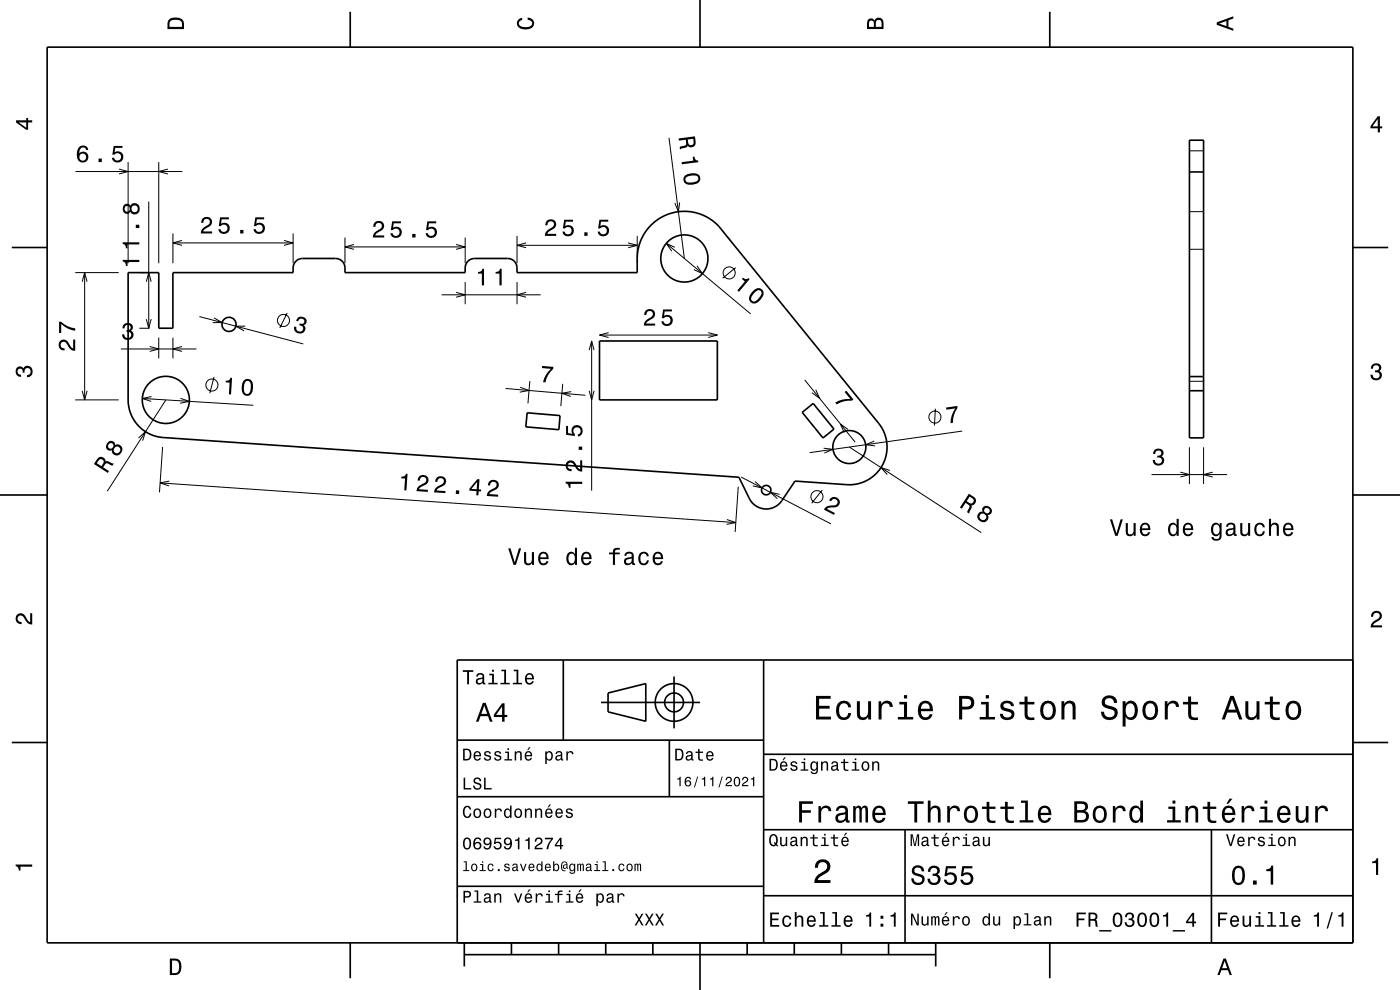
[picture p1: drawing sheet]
<svg xmlns="http://www.w3.org/2000/svg" width="297mm" height="210mm" viewBox="0 0 297 210" stroke-linecap="round" stroke-linejoin="round" font-family="sans-serif">
<g fill="none" stroke="#000" stroke-width=".21">
<path d="M16 36.4h22.7M25.2 35.9l2 .5-2 .5M27.2 34.4v21.4M33.7 34.4v21.4M35.6 35.9l-1.9 .5 1.9 .5M141.9 29.2l3.3 25.6M252.3 32h3M16 57.8h9.2M17.4 59.8l.6-2 .5 2M18 57.8v27M29.6 57.8h2.1M31 59.8l.6-2 .5 2"/>
<path d="M31.6 42.8v26.8M36.7 49.5v6.3M36.7 51.5h25.5M38.6 51l-1.9 .5 1.9 .5M60.3 51l1.9 .5-1.9 .5M62.2 49.5v6.3M73.2 50.4v5.4M73.2 52.4h25.5M75.1 51.9l-1.9 .5 1.9 .5M96.7 51.9l2 .5-2 .5M98.7 50.4v5.4M98.7 59.8v4.7"/>
<path d="M109.7 50v5.8M109.7 59.8v4.7M109.7 52h25.5M111.6 51.5l-1.9 .5 1.9 .6M133.2 51.5l2 .5-2 .6M135.2 50v5.8M141.3 51.6l17.9 15M143.2 52.5l-1.9-.9 1.2 1.7M144.2 42.9l-.3 2-.7-1.8M147.9 56.4l1.1 1.6-1.8-.8M156.1 56.8l-2.8 2.2M252.3 52.9h3"/>
<path d="M252.3 44.9h3M25.6 74h16.1M29.6 69.6h2.1M31 67.7l.6 1.9 .5-1.9M31.7 73.5l2 .5-2 .5M33.7 71.6v4.4M36.7 71.6v4.4M38.6 73.5l-1.9 .5 1.9 .5M42.3 67.2l22 5.8M45.4 67.4l1.7 1h-2M45.4 80l-.9 3.4M52 69.2h-2l1.8 1"/>
<path d="M60.9 66.4l-1.5 3.2M93.7 62.5h21M96.7 62l2 .5-2 .6M111.6 62l-1.9 .5 1.9 .6M125 74.3l.5-2 .5 2M125.5 72.3v31.8M127.2 71.1h25M129.1 70.6l-1.9 .5 1.9 .5M150.2 70.6l2 .5-2 .5M16 84.8h9.2M17.4 82.9l.6 1.9 .5-1.9M29.4 92.9l1.5-1.3-.6 1.9"/>
<path d="M30.2 84.5l23.6 1.5M32.2 84.1l-2 .4 1.9 .7M34.5 94.8l-.7 9.6M35.2 84.8l-12.4 19.4M38.3 84.5l1.9 .6-2 .4M107.3 82.4l16.9 1.4M110.4 82.1l1.8 .7-1.9 .4M112.4 80.8l-.4 4.8M119.4 81.4l-.4 4.8M121.2 83.1l-2 .3 1.9 .7M125 82.9l.5 1.9 .5-1.9M170.7 80.6l10.7 13.2"/>
<path d="M173 82.7l.9 1.8-1.7-1.2M174.7 95.1l2 .2-1.8 .8M179.9 91.1l-1.6-1.2 .8 1.8M180.2 94.8l28 18.2M185.5 93.6l-1.9 .7 2 .3M188.8 99.8l-1.9-.6 1.3 1.5M198.4 86.7l-.2 3.6M204.1 91.4l-32.3 4.6M252.3 94.9v7.8M252.3 80.9h3M255.3 94.9v7.8M34 102.4l122.1 8.5"/>
<path d="M35.9 102l-1.9 .4 1.9 .7M154.2 110.2l1.9 .7-2 .3M156.6 103.2l-.6 9.7M157.2 101.2l19.1 9.9M160.2 102.2l1.5 1.3-2-.4M165.4 104.9l-2-.5 1.5 1.4M174.4 104l-2.2 2.7M244.3 100.7h16M250.4 100.2l1.9 .5-1.9 .5M257.3 100.2l-2 .5 2 .5"/>
<circle cx="154.7" cy="57.9" r="1.28"/>
<circle cx="60.1" cy="68" r="1.28"/>
<circle cx="45" cy="81.7" r="1.28"/>
<circle cx="198.3" cy="88.5" r="1.28"/>
<circle cx="173.3" cy="105.4" r="1.28"/>
</g>
<g fill="none" stroke="#000" stroke-width=".35">
<path d="M10 10h277v190h-277zM74.3 2.5v7.5M148.5 0v10M222.7 2.5v7.5M252.3 29.7h3v63.2h-3zM252.3 36.5h3M2.5 52.5h7.5M27.2 57.8h6.5v11.8h3v-11.8h25.5v-1a2 2 0 0 1 2-2h7a2 2 0 0 1 2 2v1h25.5v-1a2 2 0 0 1 2-2h7a2 2 0 0 1 2 2v1h25.5v-3a10 10 0 0 1 6.3-9.3 10 10 0 0 1 11 2.5l33.9 41.8a8 8 0 0 1 .9 8.7 8 8 0 0 1-7.7 4.3l-10.9-.7-2.8 4.1a4 4 0 0 1-6.9-.5l-2.2-4.5-122.2-8.4a8 8 0 0 1-7.4-8zM287 52.5h7.5M127.2 72.3h25v12.5h-25zM252.3 79.9h3M111.8 87.6l7 .6-.2 2.9-7.1-.6z"/>
<path d="M170.2 87.5l2.3-1.9 4.4 5.4-2.3 1.9zM252.3 82.9h3M0 105h10M287 105h10M119.5 140v17M162 140v60M287 140h-190v60M2.5 157.5h7.5M97 157h65M127.5 149h21M129 147l8-2v8l-8-2zM142 157v12"/>
<path d="M143 143.5v11M287 157.5h7.5M97 169h65M162 176h125M162 160h125M192 176v24M257 176v24M97 188h65M162 190h125M74.3 200v7.5M98.5 202.5h100M98.5 200v5"/>
<path d="M108.5 200v2.5M118.5 200v2.5M128.5 200v2.5M138.5 200v2.5M148.5 200v10M158.5 200v2.5M168.5 200v2.5M178.5 200v2.5M188.5 200v2.5M198.5 200v5M222.7 200v7.5"/>
<circle cx="145.2" cy="54.8" r="5"/>
<circle cx="48.6" cy="68.8" r="1.5"/>
<circle cx="35.2" cy="84.8" r="5"/>
<circle cx="180.2" cy="94.8" r="3.5"/>
<circle cx="162.5" cy="104" r="1"/>
<circle cx="143" cy="149" r="2"/>
<circle cx="143" cy="149" r="4"/>
</g>
<g fill="#000">
<path d="M36 4a2.18 2.18 0 0 0-.5 2.2h3.5v-1.2a1.43 1.43 0 0 0-1.7-1.3zM36.3 4.4a2.15 2.15 0 0 1 2.2 .3l.1 1h-2.6v-1z" fill-rule="evenodd"/>
<path d="M109.9 4.2l.9-.4v.4a.7 .7 0 0 0-.7 .5 .7 .7 0 0 0 .3 .8 1.7 1.7 0 0 0 2.5-.5 .9 .9 0 0 0-1-.8v-.5a1.24 1.24 0 0 1 1.4 1.1 1.24 1.24 0 0 1-1 1.4 2.22 2.22 0 0 1-2.5-.7l-.2-.5z" fill-rule="evenodd"/>
<path d="M184.2 4.2l-.3 .7v1.3h3.5v-1.3a.98 .98 0 0 0-.7-1.1 .98 .98 0 0 0-1.2 .6 .84 .84 0 0 0-1.3-.2zM184.5 4.5a.54 .54 0 0 1 .6-.1 .54 .54 0 0 1 .3 .6v.7h-1zM185.9 4.4a.62 .62 0 0 1 .8-.1 .62 .62 0 0 1 .3 .6v.8h-1.2z" fill-rule="evenodd"/>
<path d="M258.1 4.7v.6l3.5 1.2v-.4l-1-.4v-1.4l1-.4v-.4zM258.6 5l1.6-.5v1z" fill-rule="evenodd"/>
<path d="M3.4 25.5v.5l2.1 1.5h.5v-1.5h.8v-.5h-.8v-.5h-.4v.5zM4 26h1.6v1.1z" fill-rule="evenodd"/>
<path d="M16.8 31.1l-.4 .9a1.75 1.75 0 0 0 1.2 2.5 1.15 1.15 0 0 0 1.1-1.6 1.15 1.15 0 0 0-1.9-.4 1.03 1.03 0 0 1 .8-1.2 .59 .59 0 0 1 .7 .5h.4a1.11 1.11 0 0 0-.7-.9 1.11 1.11 0 0 0-1.2 .2zM16.8 33.3a.75 .75 0 0 1 1.5 0 .75 .75 0 0 1-1.5 0zM20.9 33.6v.8h.7v-.8zM24.1 31l-.3 1.8h.4a.79 .79 0 0 1 1.2-.2 .79 .79 0 0 1 .1 1.2 .79 .79 0 0 1-1.2-.1l-.1-.2h-.5a1.21 1.21 0 0 0 1.5 1 1.21 1.21 0 0 0 .9-1.6 1.21 1.21 0 0 0-1.8-.6l.2-.9h1.5v-.4z" fill-rule="evenodd"/>
<path d="M144 29.4v.4l1.5-.2a1.1 1.1 0 0 1-.1 1.2l-1.2 .4 .1 .5 1.4-.5 .2-.3a.97 .97 0 0 0 1.2 .3 .97 .97 0 0 0 .5-1.1l-.2-1.2zM145.9 29.6l1.2-.2a1.09 1.09 0 0 1-.2 1.3 .6 .6 0 0 1-.6 0 .6 .6 0 0 1-.3-.6z" fill-rule="evenodd"/>
<path d="M144.6 34.4l.1 .5 3.5-.5-.1-.3a.77 .77 0 0 1-.8-.9l-.3 .1 .1 .8zM145.3 37.2a1.13 1.13 0 0 0-.2 1.3 1.13 1.13 0 0 0 1 .7 2.31 2.31 0 0 0 2.4-.9 1.14 1.14 0 0 0-1.1-1.6l-1.6 .2zM145.7 37.5a2.74 2.74 0 0 1 2.3 0l.1 .6a2.37 2.37 0 0 1-2.6 .4l-.1-.7z" fill-rule="evenodd"/>
<path d="M292.3 24.7l-1.6 2.1v.4h1.6v.9h.4v-.9h.5v-.4h-.5v-2.1zM292.3 25.2v1.6h-1.1z" fill-rule="evenodd"/>
<path d="M26 55.1v.4a.77 .77 0 0 1 .7 .9h.4v-.8h2.5v-.5zM26 51.4v.3a.77 .77 0 0 1 .7 1h.4v-.8h2.5v-.5zM28.8 47.7v.7h.8v-.7zM26.3 43.5a1.06 1.06 0 0 0-.2 1.3 1.06 1.06 0 0 0 1.3 .5l.3-.4a1.11 1.11 0 0 0 1.5 .4 1.11 1.11 0 0 0 .4-1.5 1.03 1.03 0 0 0-.9-.7 1.03 1.03 0 0 0-1 .6l-.2-.2a.85 .85 0 0 0-1.2 0zM27.9 44.3a.71 .71 0 0 1 1.4 0 .71 .71 0 0 1-1.4 0zM26.4 44.3a.6 .6 0 0 1 1.2 0 .6 .6 0 0 1-1.2 0z" fill-rule="evenodd"/>
<path d="M43 46.3l-.2 .4-.1 .6h.4a.7 .7 0 0 1 .6-.9 .7 .7 0 0 1 .8 .5 .7 .7 0 0 1-.5 .9 1.8 1.8 0 0 0-1.4 1.7h2.4v-.4h-1.9a2.2 2.2 0 0 1 1.5-1.2 1.13 1.13 0 0 0 .1-1.6 1.13 1.13 0 0 0-1.7 0zM46.7 46.1l-.3 1.9h.4a.8 .8 0 0 1 1.2-.3 .8 .8 0 0 1 0 1.3 .8 .8 0 0 1-1.2-.4h-.5a1.21 1.21 0 0 0 1.5 1.1 1.21 1.21 0 0 0 .8-1.7 1.21 1.21 0 0 0-1.7-.5l.1-1h1.6v-.4zM51 48.8v.7h.6v-.7zM54.2 46.1l-.3 1.9h.4a.79 .79 0 0 1 1.1-.2 .79 .79 0 0 1 .1 1.1 .79 .79 0 0 1-1.2 0v-.3h-.5a1.21 1.21 0 0 0 1.5 1.1 1.21 1.21 0 0 0 .8-1.7 1.21 1.21 0 0 0-1.7-.5l.1-1h1.5v-.4z" fill-rule="evenodd"/>
<path d="M79.5 47.2l-.3 .9h.4a.7 .7 0 0 1 .6-.8 .7 .7 0 0 1 .8 .5 .7 .7 0 0 1-.5 .8 1.8 1.8 0 0 0-1.4 1.8h2.4v-.5h-1.9a2.23 2.23 0 0 1 1.5-1.1 1.13 1.13 0 0 0 .1-1.7 1.13 1.13 0 0 0-1.7 .1zM83.2 47l-.3 1.8h.4a.79 .79 0 0 1 1.2-.2 .79 .79 0 0 1 0 1.2 .79 .79 0 0 1-1.1-.1l-.1-.2h-.5a1.21 1.21 0 0 0 1.5 1 1.21 1.21 0 0 0 .8-1.6 1.21 1.21 0 0 0-1.7-.6l.1-.9h1.6v-.4zM87.5 49.6v.8h.6v-.8zM90.7 47l-.3 1.8h.4a.79 .79 0 0 1 1.1-.2 .79 .79 0 0 1 .1 1.2 .79 .79 0 0 1-1.2-.1v-.2h-.5a1.21 1.21 0 0 0 1.5 1 1.21 1.21 0 0 0 .8-1.6 1.21 1.21 0 0 0-1.7-.6l.1-.9h1.5v-.4z" fill-rule="evenodd"/>
<path d="M116 46.8l-.3 1h.4a.71 .71 0 0 1 .6-.9 .71 .71 0 0 1 .8 .5 .71 .71 0 0 1-.5 .9 1.8 1.8 0 0 0-1.4 1.7h2.4v-.4h-1.9a2.2 2.2 0 0 1 1.5-1.2 1.13 1.13 0 0 0 .1-1.6 1.13 1.13 0 0 0-1.7 0zM119.7 46.6l-.3 1.9h.4a.79 .79 0 0 1 1.2-.2 .79 .79 0 0 1 0 1.2 .79 .79 0 0 1-1.1-.1l-.1-.3h-.5a1.21 1.21 0 0 0 1.5 1.1 1.21 1.21 0 0 0 .8-1.7 1.21 1.21 0 0 0-1.7-.5l.1-1h1.6v-.4zM124 49.3v.7h.6v-.7zM127.2 46.6l-.3 1.9h.4a.79 .79 0 0 1 1.1-.2 .79 .79 0 0 1 .1 1.2 .79 .79 0 0 1-1.2-.1v-.3h-.5a1.21 1.21 0 0 0 1.5 1.1 1.21 1.21 0 0 0 .8-1.7 1.21 1.21 0 0 0-1.7-.5l.1-1h1.5v-.4z" fill-rule="evenodd"/>
<path d="M12.7 72.3a1.2 1.2 0 0 0-.2 1.4 1.2 1.2 0 0 0 1.2 .6v-.4a.7 .7 0 0 1-.8-.5 .7 .7 0 0 1 .5-.9 .7 .7 0 0 1 .8 .5 1.81 1.81 0 0 0 1.8 1.4v-2.4h-.5v1.9a2.23 2.23 0 0 1-1.1-1.5 1.11 1.11 0 0 0-1.7-.1zM12.5 68.2v2.4h.5v-1.9a5.2 5.2 0 0 0 3 1.5v-.5a5.3 5.3 0 0 1-3-1.5z" fill-rule="evenodd"/>
<path d="M26.3 68.8a1.08 1.08 0 0 1 1.3-.2 1.08 1.08 0 0 1 .5 1.3l-.3 .2a1.06 1.06 0 0 1 .5 1.3 1.06 1.06 0 0 1-1.2 .7 1.1 1.1 0 0 1-1.2-1.2h.5a.71 .71 0 0 0 1 .8 .71 .71 0 0 0 0-1.3h-.5v-.4a.61 .61 0 0 0 .8-.3 .61 .61 0 0 0-.3-.8 .61 .61 0 0 0-.8 .2l-.2 .6h-.4z" fill-rule="evenodd"/>
<path d="M63 67.6a1.08 1.08 0 0 1 1.5-.3 1.08 1.08 0 0 1 .3 1.5l-.4 .2a1.06 1.06 0 0 1 .2 1.3 1.06 1.06 0 0 1-1.3 .4 1.1 1.1 0 0 1-.9-1.5l.5 .2a.71 .71 0 0 0 .7 1 .71 .71 0 0 0 .4-1.2l-.5-.2 .1-.4a.61 .61 0 0 0 .8-.1 .61 .61 0 0 0 0-.8 .61 .61 0 0 0-.8 0l-.3 .5-.5-.2z" fill-rule="evenodd"/>
<path d="M101.4 57.7v.3h.8v2.5h.5v-3.5h-.4a.77 .77 0 0 1-.9 .7zM105.1 57.7v.3h.9v2.5h.4v-3.5h-.3a.77 .77 0 0 1-1 .7z" fill-rule="evenodd"/>
<path d="M137 65.9l-.3 .9h.4a.71 .71 0 0 1 .5-.8 .71 .71 0 0 1 .9 .5 .71 .71 0 0 1-.5 .8 1.81 1.81 0 0 0-1.4 1.8h2.4v-.5h-1.9a2.23 2.23 0 0 1 1.5-1.1 1.13 1.13 0 0 0 .1-1.7 1.13 1.13 0 0 0-1.7 .1zM140.7 65.6l-.3 1.9h.4a.79 .79 0 0 1 1.2-.2 .79 .79 0 0 1 0 1.2 .79 .79 0 0 1-1.2-.1v-.2h-.5a1.21 1.21 0 0 0 1.5 1 1.21 1.21 0 0 0 .8-1.6 1.21 1.21 0 0 0-1.7-.6l.1-.9h1.5v-.5z" fill-rule="evenodd"/>
<path d="M157.6 58.9l-.2 .3 .6 .5-1.6 1.9 .4 .3 2.2-2.7-.2-.2a.77 .77 0 0 1-1.2-.1zM159.5 62a1.42 1.42 0 0 0-.2 2.1 1.42 1.42 0 0 0 2.1-.6 1.51 1.51 0 0 0 .2-2.1 1.43 1.43 0 0 0-2.1 .6zM160.3 61.8l.4-.2a.63 .63 0 0 1 .6 .1 .63 .63 0 0 1 .3 .6 2.73 2.73 0 0 1-1.7 1.7l-.6-.5a2.16 2.16 0 0 1 1-1.7z" fill-rule="evenodd"/>
<path d="M291.1 77.4a1.08 1.08 0 0 1 1.4-.2 1.08 1.08 0 0 1 .4 1.2l-.3 .3a1.06 1.06 0 0 1 .5 1.3 1.06 1.06 0 0 1-1.2 .7 1.1 1.1 0 0 1-1.2-1.2h.5a.71 .71 0 0 0 1 .8 .71 .71 0 0 0 .1-1.3h-.6v-.4a.61 .61 0 0 0 .8-.3 .61 .61 0 0 0-.2-.8 .61 .61 0 0 0-.9 .2l-.1 .5h-.5z" fill-rule="evenodd"/>
<path d="M3.6 78a.86 .86 0 0 1 1.4 .2 1.06 1.06 0 0 1 1.2-.6 1.06 1.06 0 0 1 .7 1.2 1.1 1.1 0 0 1-1.2 1.2v-.4a.71 .71 0 0 0 .8-1 .71 .71 0 0 0-1.3-.1v.6h-.4a.61 .61 0 0 0-.3-.8 .61 .61 0 0 0-.8 .2 .61 .61 0 0 0 .2 .8l.6 .2v.4a1.15 1.15 0 0 1-1.2-.6 1.15 1.15 0 0 1 .3-1.3z" fill-rule="evenodd"/>
<path d="M23 93.7a.95 .95 0 0 0-.5 1.3 .95 .95 0 0 0 1.2 .5 1.11 1.11 0 0 0 1.1 1.2 1.11 1.11 0 0 0 1.2-1.2 1.03 1.03 0 0 0-.4-1 1.03 1.03 0 0 0-1.2-.1v-.2a.87 .87 0 0 0-1.4-.5zM24.1 95.5a.71 .71 0 0 1 1.4 0 .71 .71 0 0 1-1.4 0zM22.9 94.6a.6 .6 0 0 1 1.2 0 .6 .6 0 0 1-1.2 0z" fill-rule="evenodd"/>
<path d="M47.9 80.8v.3l.8 .1-.1 2.4 .4 .1 .2-3.5-.3-.1a.77 .77 0 0 1-1 .7zM51.7 80.8a2.67 2.67 0 0 0 .2 3 1.14 1.14 0 0 0 1.7-.8 2.31 2.31 0 0 0-.5-2.5l-.5-.1h-.5zM52 81.1a.63 .63 0 0 1 .6-.3 .63 .63 0 0 1 .5 .4 2.75 2.75 0 0 1-.4 2.3h-.6a2.28 2.28 0 0 1-.1-2.4z" fill-rule="evenodd"/>
<path d="M115 77.6l2.4 .2v.4a5.2 5.2 0 0 0-1.7 2.9h-.5a5.2 5.2 0 0 1 1.7-2.9l-1.9-.1z" fill-rule="evenodd"/>
<path d="M179.2 83.2l.3-.3 1.5 1.8-.3 .3a5.3 5.3 0 0 0-3.2 .8l-.3-.4a5.2 5.2 0 0 1 3.2-.8z" fill-rule="evenodd"/>
<path d="M200.7 86.5l2.4-.4v.4a5.3 5.3 0 0 0-.9 3.2l-.6 .1a5.2 5.2 0 0 1 1.1-3.2l-1.9 .3z" fill-rule="evenodd"/>
<path d="M244.9 95.5a1.08 1.08 0 0 1 1.4-.3 1.08 1.08 0 0 1 .4 1.3l-.3 .3a1.06 1.06 0 0 1 .5 1.3 1.06 1.06 0 0 1-1.2 .7 1.1 1.1 0 0 1-1.2-1.2h.5a.71 .71 0 0 0 1 .7 .71 .71 0 0 0 .1-1.2l-.6-.1v-.3a.61 .61 0 0 0 .8-.3 .61 .61 0 0 0-.2-.8 .61 .61 0 0 0-.9 .2l-.1 .5h-.5z" fill-rule="evenodd"/>
<path d="M20.9 97.1l-1 1.3 3 1.9 .2-.4-1.2-.8a.84 .84 0 0 1 1.1-.7l.9 .4 .2-.5-1.4-.5-.3 .1v-.2a1 1 0 0 0-1.5-.6zM21 97.5a.59 .59 0 0 1 .9 .1 .59 .59 0 0 1-.1 .8l-.3 .5-1-.6z" fill-rule="evenodd"/>
<path d="M85.1 101.1v.4h.8l-.1 2.5h.4l.3-3.5h-.4a.77 .77 0 0 1-1 .6zM89 101l-.4 .9 .4 .1a.7 .7 0 0 1 .6-.8 .7 .7 0 0 1 .8 .5 .7 .7 0 0 1-.5 .8 1.8 1.8 0 0 0-1.6 1.7l2.4 .1 .1-.4-1.9-.1a2.22 2.22 0 0 1 1.5-1.1 1.13 1.13 0 0 0 .2-1.6 1.13 1.13 0 0 0-1.6-.1zM92.7 101.3l-.4 .9h.5a.71 .71 0 0 1 .5-.8 .71 .71 0 0 1 .9 .6 .71 .71 0 0 1-.6 .8 1.81 1.81 0 0 0-1.5 1.6l2.4 .2v-.4l-1.9-.2a2.19 2.19 0 0 1 1.6-1 1.13 1.13 0 0 0 .2-1.7 1.13 1.13 0 0 0-1.7 0zM96.7 104v.8h.7v-.7zM101.3 101.6l-1.7 2v.5l1.5 .1-.1 .9h.5v-.9l.5 .1 .1-.4-.5-.1 .1-2.1zM101.2 102.2l-.1 1.6-1.1-.1zM103.9 102l-.4 1h.5a.7 .7 0 0 1 .5-.8 .7 .7 0 0 1 .8 .6 .7 .7 0 0 1-.5 .8 1.8 1.8 0 0 0-1.5 1.6l2.4 .2v-.5l-1.9-.1a2.22 2.22 0 0 1 1.5-1 1.13 1.13 0 0 0 .3-1.7 1.13 1.13 0 0 0-1.7-.1z" fill-rule="evenodd"/>
<path d="M107.8 116.3l1.1 3.5h.6l1.1-3.5h-.5l-.9 3-.9-3zM111.2 117.1v1.8a.89 .89 0 0 0 .6 1 .89 .89 0 0 0 1.1-.5v.4h.4v-2.7h-.5v1.6a.65 .65 0 0 1-.4 .8 .65 .65 0 0 1-.8-.4v-2zM114.5 117.4a1.54 1.54 0 0 0 .8 2.5 1.06 1.06 0 0 0 1-.9h-.4l-.2 .4-.4 .1a.76 .76 0 0 1-.7-.9h1.8a1.17 1.17 0 0 0-.5-1.4 1.17 1.17 0 0 0-1.4 .2zM114.8 117.6a.66 .66 0 0 1 .8-.1 .66 .66 0 0 1 .3 .7h-1.3zM120.4 117.4a1.58 1.58 0 0 0 .8 2.5l.4-.1 .4-.4v.4h.4v-3.6h-.4v1.3a.89 .89 0 0 0-1.6-.1zM120.8 117.7a.62 .62 0 0 1 .7-.3 .62 .62 0 0 1 .4 .6 1.12 1.12 0 0 1-.6 1.5 1.19 1.19 0 0 1-.5-1.8zM123.6 117.4a1.54 1.54 0 0 0 .8 2.5 1.06 1.06 0 0 0 1.1-.9h-.5l-.2 .4-.4 .1a.76 .76 0 0 1-.7-.9h1.8a1.16 1.16 0 0 0-.5-1.4 1.16 1.16 0 0 0-1.4 .2zM123.9 117.6a.66 .66 0 0 1 .8-.1 .66 .66 0 0 1 .3 .7h-1.3zM129.2 117.2v.4h.8v2.2h.5v-2.2h1v-.4h-1v-.4l.3-.2h.7v-.4a1.04 1.04 0 0 0-1.5 .8v.2zM132.7 117.3l-.2 .6h.4a.55 .55 0 0 1 .6-.5 .55 .55 0 0 1 .4 .7l-.2 .1a1 1 0 0 0-1 .2 1 1 0 0 0-.3 1 .94 .94 0 0 0 1.7 .1l.1 .3h.5v-.3l-.2-.1-.1-1.6a1.02 1.02 0 0 0-1.7-.5zM132.9 118.8l1.1-.4a.77 .77 0 0 1-.2 .9 .77 .77 0 0 1-.9 .1zM135.7 117.4a1.53 1.53 0 0 0 .8 2.5 1.05 1.05 0 0 0 1.1-1h-.4a.67 .67 0 0 1-.6 .6 .67 .67 0 0 1-.7-.6 1.11 1.11 0 0 1 .7-1.5 .6 .6 0 0 1 .6 .6h.4a1.09 1.09 0 0 0-.7-.9 1.09 1.09 0 0 0-1.2 .3zM138.7 117.4a1.54 1.54 0 0 0 .8 2.5 1.06 1.06 0 0 0 1.1-.9h-.4l-.2 .4-.4 .1a.76 .76 0 0 1-.7-.9h1.8a1.17 1.17 0 0 0-.5-1.4 1.17 1.17 0 0 0-1.5 .2zM139.1 117.6a.66 .66 0 0 1 .8-.1 .66 .66 0 0 1 .3 .7h-1.3z" fill-rule="evenodd"/>
<path d="M120 102.2v.3a.77 .77 0 0 1 .7 1h.3v-.9h2.5v-.4zM120.3 98a1.2 1.2 0 0 0-.2 1.3 1.2 1.2 0 0 0 1.2 .7v-.5a.7 .7 0 0 1-.9-.5 .7 .7 0 0 1 .5-.9 .7 .7 0 0 1 .9 .5 1.81 1.81 0 0 0 1.7 1.5v-2.5h-.4v1.9a2.23 2.23 0 0 1-1.2-1.4 1.1 1.1 0 0 0-1.6-.1zM122.8 94.7v.7h.7v-.7zM120.1 90.3v1.9l1.8 .3v-.4a.8 .8 0 0 1-.2-1.2 .8 .8 0 0 1 1.3 0 .8 .8 0 0 1-.4 1.2v.5a1.21 1.21 0 0 0 1.1-1.5 1.21 1.21 0 0 0-1.7-.8 1.21 1.21 0 0 0-.6 1.7l-.9-.1v-1.6z" fill-rule="evenodd"/>
<path d="M176.2 105.7a1.18 1.18 0 0 1 2 .7 1.18 1.18 0 0 1-1.7 1.2l-.6 .1-.5 .2 1.7 .9-.2 .4-2.1-1.1a1.8 1.8 0 0 1 2-.9 .71 .71 0 0 0 .9-.5 .71 .71 0 0 0-.5-.9 .71 .71 0 0 0-.9 .5l-.4-.2z" fill-rule="evenodd"/>
<path d="M205.5 104.7l-1.9 3 .4 .2 .8-1.2a1.09 1.09 0 0 1 .9 .8l-.5 1.1 .4 .3 .6-1.4-.1-.3a.97 .97 0 0 0 .9-.7 .97 .97 0 0 0-.5-1.1zM205.7 105.3a1.08 1.08 0 0 1 .9 1 .61 .61 0 0 1-.4 .5 .61 .61 0 0 1-.7-.2l-.4-.3z" fill-rule="evenodd"/>
<path d="M208.5 107.7l-.2 .4 .2 .4a1.11 1.11 0 0 0-1.2 1.1 1.11 1.11 0 0 0 1.1 1.2 1.03 1.03 0 0 0 1.1-.4 1.03 1.03 0 0 0 0-1.2 .89 .89 0 0 0 1-.7 .89 .89 0 0 0-.6-1 .96 .96 0 0 0-1.4 .2zM207.8 109.6a.71 .71 0 0 1 1.4 0 .71 .71 0 0 1-1.4 0zM208.8 108.3a.59 .59 0 0 1 1.1 0 .59 .59 0 0 1-1.1 0z" fill-rule="evenodd"/>
<path d="M235.5 110.2l1.1 3.5h.5l1.1-3.5h-.5l-.9 2.9-.9-2.9zM238.8 111v1.7a.89 .89 0 0 0 .6 1 .89 .89 0 0 0 1.1-.4v.4h.4v-2.7h-.4v1.5a.65 .65 0 0 1-.4 .8 .65 .65 0 0 1-.8-.3v-2zM242.1 111.2a1.54 1.54 0 0 0 .8 2.6 1.06 1.06 0 0 0 1.1-.9h-.4l-.3 .3-.3 .2a.76 .76 0 0 1-.7-1h1.7a1.17 1.17 0 0 0-.5-1.3 1.17 1.17 0 0 0-1.4 .1zM242.5 111.5a.66 .66 0 0 1 .7-.2 .66 .66 0 0 1 .4 .8h-1.3zM248.1 111.2a1.57 1.57 0 0 0 .7 2.6l.5-.2 .3-.4v.5h.5v-3.7h-.5v1.4a.89 .89 0 0 0-1.5-.2zM248.4 111.5a.62 .62 0 0 1 .7-.2 .62 .62 0 0 1 .5 .6 1.11 1.11 0 0 1-.7 1.5 1.19 1.19 0 0 1-.5-1.9zM251.2 111.2a1.54 1.54 0 0 0 .8 2.6 1.06 1.06 0 0 0 1.1-.9h-.4l-.3 .3-.3 .2a.76 .76 0 0 1-.7-1h1.7a1.16 1.16 0 0 0-.4-1.3 1.16 1.16 0 0 0-1.5 .1zM251.6 111.5a.66 .66 0 0 1 .8-.2 .66 .66 0 0 1 .3 .8h-1.3zM257.2 111.2a1.57 1.57 0 0 0 .7 2.6l.5-.2 .3-.3a.73 .73 0 0 1-.3 1 .73 .73 0 0 1-1-.4h-.4a1.1 1.1 0 0 0 1.3 .9 1.1 1.1 0 0 0 .9-1.3v-2.5h-.5v.4l-.3-.4a.89 .89 0 0 0-1.2 .2zM257.5 111.5a.63 .63 0 0 1 .7-.2 .63 .63 0 0 1 .5 .6 1.1 1.1 0 0 1-.7 1.5 1.19 1.19 0 0 1-.5-1.9zM260.4 111.1l-.3 .6h.4a.55 .55 0 0 1 .7-.5 .55 .55 0 0 1 .4 .8h-.2a1 1 0 0 0-1.1 .3 1 1 0 0 0-.2 1 .94 .94 0 0 0 1.6 0l.1 .3 .6 .1v-.4h-.3v-1.6a1.02 1.02 0 0 0-1.7-.6zM260.5 112.6l1.1-.3a.77 .77 0 0 1-.2 .9 .77 .77 0 0 1-.8 .1zM263.1 111v1.7a.89 .89 0 0 0 .6 1 .89 .89 0 0 0 1.1-.4v.4h.4v-2.7h-.4v1.5a.65 .65 0 0 1-.4 .8 .65 .65 0 0 1-.8-.3v-2zM266.4 111.2a1.52 1.52 0 0 0 .8 2.6 1.05 1.05 0 0 0 1.1-1.1h-.4a.67 .67 0 0 1-.6 .7 .67 .67 0 0 1-.7-.6 1.12 1.12 0 0 1 .6-1.5 .6 .6 0 0 1 .7 .6h.4a1.09 1.09 0 0 0-.7-1 1.09 1.09 0 0 0-1.2 .3zM269.2 110v3.7h.4v-1.6a.63 .63 0 0 1 .4-.8 .63 .63 0 0 1 .8 .4l.1 2h.4v-1.8a.88 .88 0 0 0-.6-1 .88 .88 0 0 0-1.1 .5v-1.4zM272.5 111.2a1.54 1.54 0 0 0 .8 2.6 1.06 1.06 0 0 0 1.1-.9h-.5l-.2 .3-.4 .2a.76 .76 0 0 1-.7-1h1.8a1.17 1.17 0 0 0-.5-1.3 1.17 1.17 0 0 0-1.4 .1zM272.8 111.5a.66 .66 0 0 1 .8-.2 .66 .66 0 0 1 .3 .8h-1.3z" fill-rule="evenodd"/>
<path d="M3.6 130.4a1.22 1.22 0 0 1 2 .7l.4 .6 .4 .3v-1.9h.4v2.4a1.8 1.8 0 0 1-1.7-1.4 .71 .71 0 0 0-.9-.5 .71 .71 0 0 0-.5 .8 .71 .71 0 0 0 .9 .5v.5a1.18 1.18 0 0 1-1.2-.7 1.18 1.18 0 0 1 .2-1.3z" fill-rule="evenodd"/>
<path d="M291.2 129.9a1.18 1.18 0 0 1 1.9 .3 1.18 1.18 0 0 1-1 1.7l-.5 .3-.3 .5h1.9v.4h-2.4a1.8 1.8 0 0 1 1.4-1.8 .71 .71 0 0 0 .5-.8 .71 .71 0 0 0-.9-.5 .71 .71 0 0 0-.5 .8h-.4z" fill-rule="evenodd"/>
<path d="M98.2 158.8v2.5h.9a1.37 1.37 0 0 0 .7-2.2 1.56 1.56 0 0 0-1.6-.3zM98.6 159.1a.98 .98 0 0 1 1.1 .7 .98 .98 0 0 1-.6 1.2h-.5zM100.7 159.6a1.04 1.04 0 0 0-.2 1.2 1.04 1.04 0 0 0 1 .5l.5-.5h-.3l-.4 .3a.54 .54 0 0 1-.5-.7h1.3a.83 .83 0 0 0-.4-.9 .83 .83 0 0 0-1 .1zM100.9 159.7l.2-.1a.47 .47 0 0 1 .5 .1 .47 .47 0 0 1 .1 .5h-.9zM102.9 159.5l-.2 .1a.69 .69 0 0 0 .9 .9l.2 .1a.43 .43 0 0 1-.4 .5 .43 .43 0 0 1-.4-.4h-.3a.74 .74 0 0 0 .9 .7 .74 .74 0 0 0 .5-1l-1-.4a.38 .38 0 0 1 .3-.5 .38 .38 0 0 1 .4 .4h.3a.78 .78 0 0 0-1.2-.4zM105.1 159.5l-.2 .1a.69 .69 0 0 0 .9 .9l.2 .1a.43 .43 0 0 1-.4 .5 .43 .43 0 0 1-.5-.4h-.3a.74 .74 0 0 0 .9 .7 .74 .74 0 0 0 .5-1l-.9-.4a.38 .38 0 0 1 .3-.5 .38 .38 0 0 1 .4 .4h.3a.77 .77 0 0 0-1.2-.4zM107.2 159.4v.3h.5v1.3h-.7v.3h1.6v-.3h-.6v-1.6zM107.7 158.7v.4h.3v-.4zM109.2 159.4v1.9h.3v-1.1a.45 .45 0 0 1 .4-.6 .45 .45 0 0 1 .5 .5v1.2h.3v-1.3a.63 .63 0 0 0-.5-.7 .63 .63 0 0 0-.7 .4v-.3zM112.2 158.5l-.4 .6h.3l.5-.6zM111.5 159.6a1.04 1.04 0 0 0-.2 1.2 1.04 1.04 0 0 0 1.1 .5l.5-.5h-.3l-.5 .3a.54 .54 0 0 1-.5-.7h1.3a.83 .83 0 0 0-.4-.9 .83 .83 0 0 0-1 .1zM111.8 159.7l.1-.1a.48 .48 0 0 1 .5 .1 .48 .48 0 0 1 .2 .5h-1zM115.7 159.4v2.7h.3v-1.1a.66 .66 0 0 0 .7 .4 .66 .66 0 0 0 .5-.6 .91 .91 0 0 0 0-1.1 .91 .91 0 0 0-1-.3l-.2 .3v-.3zM116.1 159.8a.45 .45 0 0 1 .5-.2 .45 .45 0 0 1 .3 .4 .65 .65 0 0 1 .1 .8 .65 .65 0 0 1-.7 .2 .98 .98 0 0 1-.2-1.2zM118.1 159.5l-.2 .4h.3a.39 .39 0 0 1 .4-.3 .39 .39 0 0 1 .3 .5h-.1a.65 .65 0 0 0-1 .4 .65 .65 0 0 0 .6 .9l.6-.3 .1 .2h.4v-.2l-.2-.1v-1.1a.72 .72 0 0 0-.5-.6 .72 .72 0 0 0-.7 .2zM118.2 160.6l.8-.3a.55 .55 0 0 1-.2 .7 .55 .55 0 0 1-.6 0zM120.1 159.4v1.9h.4v-1.1a.47 .47 0 0 1 .2-.6 .47 .47 0 0 1 .6 .2v.2h.4a.64 .64 0 0 0-.5-.7 .64 .64 0 0 0-.8 .4v-.3z" fill-rule="evenodd"/>
<path d="M98.2 142.2v.3h.9v2.7h.4v-2.7h.9v-.3zM101.3 143l-.3 .5h.4a.47 .47 0 0 1 .5-.4 .47 .47 0 0 1 .4 .6l-.2 .1a.84 .84 0 0 0-1 .2 .84 .84 0 0 0 0 1.1 .9 .9 0 0 0 1.3-.2l.1 .2 .5 .1v-.3l-.3-.1v-1.3a.87 .87 0 0 0-1.4-.5zM101.4 144.3l.9-.3a.66 .66 0 0 1-.1 .7 .66 .66 0 0 1-.8 .1zM103.8 142.9v.3h.6v1.6h-.8v.4h2v-.4h-.8v-1.9zM104.4 142.1v.4h.4v-.4zM106.4 142.1v.3h.6v2.4h-.8v.4h1.9v-.4h-.7v-2.7zM109 142.1v.3h.6v2.4h-.8v.4h1.9v-.4h-.7v-2.7zM111.6 143.1a1.32 1.32 0 0 0 .7 2.1 .9 .9 0 0 0 .9-.7h-.3l-.2 .3-.4 .1a.65 .65 0 0 1-.6-.8h1.6a1 1 0 0 0-.4-1.2 1 1 0 0 0-1.3 .2zM111.9 143.3a.57 .57 0 0 1 .7-.1 .57 .57 0 0 1 .3 .6h-1.2z" fill-rule="evenodd"/>
<path d="M102.4 149.1l-1.4 4h.5l.4-1.2h1.6l.4 1.2h.6l-1.5-4zM102.7 149.7l.7 1.7h-1.3zM106.5 149.2l-1.7 2.4v.5h1.7v1h.5v-1h.6v-.5h-.6v-2.4zM106.5 149.9v1.7h-1.3z" fill-rule="evenodd"/>
<path d="M143.2 158.8v2.5h.9a1.37 1.37 0 0 0 .7-2.2 1.56 1.56 0 0 0-1.6-.3zM143.6 159.1a.98 .98 0 0 1 1.1 .7 .98 .98 0 0 1-.6 1.2h-.5zM145.7 159.5l-.2 .4h.3a.39 .39 0 0 1 .5-.3 .39 .39 0 0 1 .3 .5h-.2a.65 .65 0 0 0-.9 .4 .65 .65 0 0 0 .5 .9l.7-.3v.2h.4v-.2l-.1-.1-.1-1.1a.73 .73 0 0 0-.4-.6 .73 .73 0 0 0-.8 .2zM145.8 160.6l.8-.3a.55 .55 0 0 1-.1 .7 .55 .55 0 0 1-.7 0zM148.1 158.9v.5h-.5v.3h.5v1.3a.75 .75 0 0 0 1 .4v-.3a.48 .48 0 0 1-.7-.3v-1.1h.7v-.3h-.7v-.5zM150 159.6a1.04 1.04 0 0 0-.2 1.2 1.04 1.04 0 0 0 1.1 .5l.5-.5h-.4l-.4 .3a.54 .54 0 0 1-.5-.7h1.3a.83 .83 0 0 0-.4-.9 .83 .83 0 0 0-1 .1zM150.3 159.7l.1-.1a.48 .48 0 0 1 .5 .1 .48 .48 0 0 1 .2 .5h-1z" fill-rule="evenodd"/>
<path d="M173.1 147.6v5h3.2v-.6h-2.5v-1.7h2.2v-.6h-2.2v-1.5h2.4v-.6zM177.8 149.2a2.59 2.59 0 0 0 .5 3.4 1.58 1.58 0 0 0 2.3-1.4h-.6a.95 .95 0 0 1-.9 1 .95 .95 0 0 1-1-.9 1.59 1.59 0 0 1 .9-2.1 .85 .85 0 0 1 .9 .8h.7a1.56 1.56 0 0 0-1.1-1.3 1.56 1.56 0 0 0-1.7 .5zM181.8 148.8v2.5a1.27 1.27 0 0 0 .9 1.4 1.27 1.27 0 0 0 1.5-.7v.6h.6v-3.8h-.6v2.2a.92 .92 0 0 1-.6 1.1 .92 .92 0 0 1-1.2-.4v-2.9zM186.4 148.8v3.8h.6v-2.2a.95 .95 0 0 1 .5-1.1 .95 .95 0 0 1 1.2 .3l.1 .4h.6a1.28 1.28 0 0 0-1-1.4 1.28 1.28 0 0 0-1.4 .8v-.6zM190.8 148.9v.5h1v2.7h-1.3v.5h3.2v-.5h-1.3v-3.2zM191.8 147.4v.8h.6v-.8zM195.1 149.2a2.62 2.62 0 0 0 .5 3.4 1.57 1.57 0 0 0 2.2-1.1h-.6l-.3 .5-.5 .2a1.08 1.08 0 0 1-1-1.3h2.5a1.66 1.66 0 0 0-.7-2 1.66 1.66 0 0 0-2.1 .3zM195.6 149.5a.94 .94 0 0 1 1.2-.2 .94 .94 0 0 1 .5 1h-1.9zM203.5 147.6v5h.6v-2.1h.8a1.47 1.47 0 0 0 1.8-1.2 1.47 1.47 0 0 0-1.5-1.7zM204.1 148.2a1.6 1.6 0 0 1 1.8 .5 .86 .86 0 0 1 0 .9 .86 .86 0 0 1-.9 .3h-.9zM208.1 148.9v.5h1v2.7h-1.3v.5h3.3v-.5h-1.3v-3.2zM209.1 147.4v.8h.7v-.8zM212.6 148.9a1.08 1.08 0 0 0-.3 1.2 1.08 1.08 0 0 0 1 .7l1.1 .4a.57 .57 0 0 1 .2 .6 .57 .57 0 0 1-.5 .4 .96 .96 0 0 1-1.4-.8h-.6a1.6 1.6 0 0 0 1.3 1.4 1.6 1.6 0 0 0 1.7-.8 1.13 1.13 0 0 0-1-1.6l-1.1-.3-.2-.4a.87 .87 0 0 1 .9-.5 .87 .87 0 0 1 .8 .6h.6a1.41 1.41 0 0 0-2.1-1.1zM217.4 147.8v1.1h-1.1v.5h1.1v2.6l.2 .4 .4 .3h1.4v-.5a.97 .97 0 0 1-1.4-.5v-2.3h1.4v-.5h-1.4v-1.1zM221.1 149.2a2.56 2.56 0 0 0 .5 3.4 1.72 1.72 0 0 0 1.8-.2 1.72 1.72 0 0 0 .6-1.7 1.7 1.7 0 0 0-.9-1.9 1.7 1.7 0 0 0-2 .4zM221.6 149.6a.96 .96 0 0 1 1-.4 .96 .96 0 0 1 .7 .8 1.59 1.59 0 0 1-1 2.2 1.19 1.19 0 0 1-1-1.5zM225.2 148.8v3.8h.6v-2.2a.97 .97 0 0 1 .5-1.1 .97 .97 0 0 1 1.1 .2l.1 .7v2.4h.7v-2.5a1.27 1.27 0 0 0-.9-1.4 1.27 1.27 0 0 0-1.5 .6v-.5zM234.1 147.9a1.38 1.38 0 0 0-.3 1.5 1.38 1.38 0 0 0 1.3 .9 1.25 1.25 0 0 1 1.4 .9 1.15 1.15 0 0 1-1.3 .9 1.15 1.15 0 0 1-1-1.1h-.7a1.8 1.8 0 0 0 1.7 1.8 1.8 1.8 0 0 0 1.9-1.6 1.46 1.46 0 0 0-1.5-1.4l-.6-.2a.83 .83 0 0 1-.5-1.1 .83 .83 0 0 1 1.2-.3l.5 .5 .1 .4h.7a1.67 1.67 0 0 0-1-1.6 1.67 1.67 0 0 0-1.9 .4zM238.2 148.8v5.3h.6v-2.1a1.32 1.32 0 0 0 1.4 .7 1.32 1.32 0 0 0 1.1-1.1 2.43 2.43 0 0 0-.8-2.8 1.21 1.21 0 0 0-1.7 .5v-.5zM239.1 149.6a.9 .9 0 0 1 .9-.4 .9 .9 0 0 1 .7 .8 1.61 1.61 0 0 1-.9 2.2 1.18 1.18 0 0 1-1-1.5zM242.8 149.2a2.56 2.56 0 0 0 .5 3.4 1.72 1.72 0 0 0 1.8-.2 1.72 1.72 0 0 0 .6-1.7 1.7 1.7 0 0 0-.9-1.9 1.7 1.7 0 0 0-2 .4zM243.3 149.6a.96 .96 0 0 1 1-.4 .96 .96 0 0 1 .7 .8 1.59 1.59 0 0 1-1 2.2 1.19 1.19 0 0 1-1-1.5zM247.1 148.8v3.8h.6v-2.2a.95 .95 0 0 1 .5-1.1 .95 .95 0 0 1 1.2 .3l.1 .4h.6a1.28 1.28 0 0 0-1-1.4 1.28 1.28 0 0 0-1.4 .8v-.6zM252 147.8v1.1h-1v.5h1l.1 2.6 .2 .4 .4 .3h1.4v-.5a.97 .97 0 0 1-1.4-.5v-2.3h1.4v-.5h-1.4v-1.1zM261 147.6l-1.8 5h.6l.6-1.4h2l.5 1.4h.7l-1.9-5zM261.4 148.3l.7 2.2h-1.5zM264.2 148.8v2.5a1.27 1.27 0 0 0 .9 1.4 1.27 1.27 0 0 0 1.5-.7v.6h.6v-3.8h-.6v2.2a.92 .92 0 0 1-.6 1.1 .92 .92 0 0 1-1.1-.4l-.1-2.9zM269.4 147.8v1.1h-1.1v.5h1.1v2.6l.2 .4 .4 .3 .7 .1 .8-.1v-.5a.97 .97 0 0 1-1.4-.5l-.1-2.3h1.5v-.5h-1.5v-1.1zM273.1 149.2a2.56 2.56 0 0 0 .6 3.4 1.72 1.72 0 0 0 1.8-.2 1.72 1.72 0 0 0 .6-1.7 1.7 1.7 0 0 0-.9-1.9 1.7 1.7 0 0 0-2.1 .4zM273.6 149.6a.96 .96 0 0 1 1-.4 .96 .96 0 0 1 .7 .8 1.59 1.59 0 0 1-.9 2.2 1.19 1.19 0 0 1-1.1-1.5z" fill-rule="evenodd"/>
<path d="M98.4 178a1.44 1.44 0 0 0 .7 2.2 1.45 1.45 0 0 0 .6-2.2 .79 .79 0 0 0-1.3 0zM98.8 178h.5a1.69 1.69 0 0 1 0 1.9h-.5a1.71 1.71 0 0 1 0-1.9zM100.8 177.8a1.72 1.72 0 0 0 .1 2.3 .83 .83 0 0 0 1.1-.2 .83 .83 0 0 0-.1-1.1 .83 .83 0 0 0-1.2 0 .74 .74 0 0 1 .6-.9l.3 .1 .2 .3h.3a.8 .8 0 0 0-.5-.6 .8 .8 0 0 0-.8 .1zM100.7 179.4a.55 .55 0 0 1 1.1 0 .55 .55 0 0 1-1.1 0zM102.8 177.9a.82 .82 0 0 0-.1 1.2 .82 .82 0 0 0 1.2-.1 .73 .73 0 0 1-.6 .9l-.3-.1-.1-.3h-.3a.88 .88 0 0 0 1 .7 .88 .88 0 0 0 .7-1.1 1.01 1.01 0 0 0-.3-1.2 1.01 1.01 0 0 0-1.2 0zM102.9 178.5a.53 .53 0 0 1 1 0 .53 .53 0 0 1-1 0zM105 177.7l-.2 1.3h.3a.57 .57 0 0 1 .8-.1 .57 .57 0 0 1 0 .9 .57 .57 0 0 1-.9-.3h-.3a.86 .86 0 0 0 1.1 .8 .86 .86 0 0 0 .6-1.2 .86 .86 0 0 0-1.3-.4l.1-.7h1.1v-.3zM107.1 177.9a.82 .82 0 0 0 0 1.2 .82 .82 0 0 0 1.2-.1 .73 .73 0 0 1-.6 .9l-.3-.1-.2-.3h-.3a.88 .88 0 0 0 1 .7 .88 .88 0 0 0 .7-1.1 1.01 1.01 0 0 0-.2-1.2 1.01 1.01 0 0 0-1.3 0zM107.2 178.5a.55 .55 0 0 1 1.1 0 .55 .55 0 0 1-1.1 0zM109.3 178.1v.3h.6v1.8h.3v-2.6h-.3a.56 .56 0 0 1-.6 .5zM111.4 178.1v.3h.6v1.8h.4v-2.6h-.3a.55 .55 0 0 1-.7 .5zM113.7 177.9l-.3 .6h.4a.5 .5 0 0 1 .3-.6 .5 .5 0 0 1 .6 .4 .5 .5 0 0 1-.3 .6l-.2 .1a1.17 1.17 0 0 0-.8 1.2h1.7v-.4h-1.4l.6-.5a.84 .84 0 0 0 .7-1.2 .84 .84 0 0 0-1.3-.2zM115.6 177.7v.3h1.4a3.7 3.7 0 0 0-1.1 2.2h.4a3.8 3.8 0 0 1 1-2.2v-.3zM118.8 177.7l-1.1 1.5v.3h1.1v.7h.3v-.7h.4v-.3h-.4v-1.5zM118.8 178.1v1.1h-.8z" fill-rule="evenodd"/>
<path d="M98.4 165v2.5h1.6v-.3h-1.3v-2.2zM100.7 165.1a.69 .69 0 0 0-.2 .8 .69 .69 0 0 0 .6 .4l.3 .1a.46 .46 0 0 1 .3 .7 .46 .46 0 0 1-.7 .1l-.3-.6h-.3a.86 .86 0 0 0 1 1 .86 .86 0 0 0 .5-1.3l-.5-.3a.51 .51 0 0 1-.6-.4 .5 .5 0 0 1 .5-.4 .5 .5 0 0 1 .5 .5h.3a.85 .85 0 0 0-.5-.8 .85 .85 0 0 0-.9 .2zM102.7 165v2.5h1.6v-.3h-1.3v-2.2z" fill-rule="evenodd"/>
<path d="M98.4 171.2a1.45 1.45 0 0 0 .7 2.3 .94 .94 0 0 0 .9-1h-.3a.59 .59 0 0 1-.8 .7 1.31 1.31 0 0 1 .2-2l.3 .1 .2 .4h.4a.85 .85 0 0 0-.6-.8 .85 .85 0 0 0-1 .3zM100.6 171.7a1.04 1.04 0 0 0-.1 1.3 1.04 1.04 0 0 0 1.1 .5 1.04 1.04 0 0 0 .5-1.3 1.04 1.04 0 0 0-1.2-.7zM100.9 171.9a.48 .48 0 0 1 .5-.1 .48 .48 0 0 1 .3 .4 .66 .66 0 0 1 0 .7 .66 .66 0 0 1-.7 .3 .98 .98 0 0 1-.1-1.3zM102.8 171.7a1.04 1.04 0 0 0-.2 1.3 1.04 1.04 0 0 0 1.2 .5 1.04 1.04 0 0 0 .5-1.3 1.04 1.04 0 0 0-1.2-.7zM103 171.9a.48 .48 0 0 1 .5-.1 .48 .48 0 0 1 .4 .4 .66 .66 0 0 1 0 .7 .66 .66 0 0 1-.7 .3 .97 .97 0 0 1-.2-1.3zM105 171.5v2h.3v-1.1a.47 .47 0 0 1 .2-.6 .47 .47 0 0 1 .6 .2l.1 .1h.3a.64 .64 0 0 0-.5-.6 .64 .64 0 0 0-.7 .4v-.4zM107.1 171.7a1.06 1.06 0 0 0-.2 1.2 1.06 1.06 0 0 0 .9 .6l.4-.3v.3h.3v-2.6h-.3v.9a.63 .63 0 0 0-1.1-.1zM107.4 171.9a.44 .44 0 0 1 .4-.1 .44 .44 0 0 1 .4 .4 .65 .65 0 0 1 0 .7 .65 .65 0 0 1-.7 .3l-.2-.4zM109.3 171.7a1.04 1.04 0 0 0-.1 1.3 1.04 1.04 0 0 0 1.1 .5 1.04 1.04 0 0 0 .5-1.3 1.04 1.04 0 0 0-1.2-.7zM109.5 171.9a.48 .48 0 0 1 .6-.1 .48 .48 0 0 1 .3 .4 .66 .66 0 0 1 0 .7 .66 .66 0 0 1-.7 .3 .98 .98 0 0 1-.2-1.3zM111.4 171.5v2h.3v-1.1a.45 .45 0 0 1 .3-.7 .45 .45 0 0 1 .5 .6v1.2h.4v-1.3a.63 .63 0 0 0-.5-.7 .63 .63 0 0 0-.7 .3v-.3zM113.5 171.5v2h.3v-1.1a.45 .45 0 0 1 .3-.6 .45 .45 0 0 1 .6 .2v1.5h.3v-1.3a.63 .63 0 0 0-.4-.7 .63 .63 0 0 0-.8 .3v-.3zM116.5 170.7l-.3 .6h.2l.5-.6zM115.9 171.7a1.04 1.04 0 0 0-.2 1.2 1.04 1.04 0 0 0 1 .6l.5-.6h-.3l-.4 .4a.54 .54 0 0 1-.5-.7h1.2a.83 .83 0 0 0-.3-1 .83 .83 0 0 0-1 .1zM116.1 171.9l.2-.1a.47 .47 0 0 1 .4 .1 .47 .47 0 0 1 .2 .4h-.9zM118 171.7a1.04 1.04 0 0 0-.2 1.2 1.04 1.04 0 0 0 1.1 .6l.5-.6h-.3l-.5 .4a.53 .53 0 0 1-.5-.7h1.3a.83 .83 0 0 0-.3-1 .83 .83 0 0 0-1.1 .1zM118.3 171.9l.1-.1a.47 .47 0 0 1 .5 .1 .47 .47 0 0 1 .2 .4h-1zM120.2 171.6l-.1 .2a.69 .69 0 0 0 .8 .9l.3 .1a.43 .43 0 0 1-.4 .5 .43 .43 0 0 1-.5-.4h-.3a.74 .74 0 0 0 .9 .7 .74 .74 0 0 0 .5-1.1l-1-.3a.38 .38 0 0 1 .3-.5 .38 .38 0 0 1 .5 .3h.3a.77 .77 0 0 0-1.3-.4z" fill-rule="evenodd"/>
<path d="M143.7 165.1v.3h.4v1.4h.3v-2zM145.5 164.9a1.37 1.37 0 0 0 .1 1.9 .66 .66 0 0 0 .9-.2 .66 .66 0 0 0-.1-.9 .66 .66 0 0 0-.9 0 .59 .59 0 0 1 .5-.7l.4 .3h.2a.64 .64 0 0 0-.4-.5 .64 .64 0 0 0-.7 .1zM145.5 166.2a.45 .45 0 0 1 .9 0 .45 .45 0 0 1-.9 0zM147.9 164.7l-.7 2.3h.2l.7-2.3zM148.9 165.1v.3h.4v1.4h.3v-2zM150.6 165.1v.3h.5v1.4h.2v-2zM153.1 164.7l-.7 2.3h.2l.7-2.3zM154.1 164.9l-.2 .6h.3a.4 .4 0 0 1 .3-.5 .4 .4 0 0 1 .5 .3 .4 .4 0 0 1-.3 .5l-.2 .1a.93 .93 0 0 0-.6 .9h1.4v-.3h-1.1l.5-.4a.67 .67 0 0 0 .5-1 .67 .67 0 0 0-1.1-.2zM155.8 165a1.15 1.15 0 0 0 .5 1.8 1.16 1.16 0 0 0 .5-1.8 .63 .63 0 0 0-1 0zM156.1 165.1l.2-.1a.98 .98 0 0 1 0 1.6l-.2-.1-.2-.3v-.7zM157.6 164.9l-.2 .6h.3a.4 .4 0 0 1 .3-.5 .4 .4 0 0 1 .5 .3 .4 .4 0 0 1-.3 .5l-.2 .1a.94 .94 0 0 0-.6 .9h1.3v-.3h-1l.4-.4a.67 .67 0 0 0 .6-1 .67 .67 0 0 0-1.1-.2zM159.3 165.1v.3h.5v1.4h.2v-2z" fill-rule="evenodd"/>
<path d="M163.2 161v2.5h.9a1.37 1.37 0 0 0 .7-2.2 1.58 1.58 0 0 0-1.6-.3zM163.6 161.3a.98 .98 0 0 1 1.1 .7 .98 .98 0 0 1-.6 1.2h-.5zM166.4 160.7l-.4 .6h.2l.5-.6zM165.7 161.7a1.04 1.04 0 0 0-.2 1.2 1.04 1.04 0 0 0 1 .6l.5-.6h-.3l-.4 .4a.54 .54 0 0 1-.5-.7h1.3a.83 .83 0 0 0-.4-1 .83 .83 0 0 0-1 .1zM165.9 161.9l.2-.1a.48 .48 0 0 1 .5 .1 .48 .48 0 0 1 .1 .4h-.9zM167.9 161.6l-.2 .2a.68 .68 0 0 0 .9 .9l.2 .1a.43 .43 0 0 1-.4 .5 .43 .43 0 0 1-.4-.4h-.3a.74 .74 0 0 0 .9 .7 .74 .74 0 0 0 .5-1.1l-1-.3a.38 .38 0 0 1 .3-.5 .38 .38 0 0 1 .4 .4l.3-.1a.78 .78 0 0 0-1.2-.4zM170 161.6v.3h.5v1.3h-.7v.3h1.7v-.3h-.7v-1.6zM170.5 160.9v.3h.3v-.3zM172.1 161.7a1.06 1.06 0 0 0-.2 1.2 1.06 1.06 0 0 0 .9 .6l.4-.3a.52 .52 0 0 1-.2 .7 .52 .52 0 0 1-.7-.3h-.3a.78 .78 0 0 0 .9 .6 .78 .78 0 0 0 .6-.8v-1.9h-.3v.4l-.2-.3a.64 .64 0 0 0-.9 .1zM172.4 161.9a.45 .45 0 0 1 .4-.1 .45 .45 0 0 1 .4 .4 .65 .65 0 0 1 0 .7 .65 .65 0 0 1-.7 .3l-.2-.4zM174.2 161.5v2h.3v-1.1a.45 .45 0 0 1 .3-.6 .45 .45 0 0 1 .5 .2l.1 1.5h.3v-1.3a.63 .63 0 0 0-.5-.7 .63 .63 0 0 0-.7 .3v-.3zM176.6 161.6l-.2 .5h.3a.39 .39 0 0 1 .4-.4 .39 .39 0 0 1 .3 .6h-.1a.65 .65 0 0 0-1 .4 .65 .65 0 0 0 .6 .8l.6-.3 .1 .2 .4 .1-.2-.4v-1a.73 .73 0 0 0-1.2-.5zM176.7 162.7l.8-.2a.55 .55 0 0 1-.2 .6 .55 .55 0 0 1-.6 .1zM178.9 161v.6h-.5v.3h.5l.1 1.3a.75 .75 0 0 0 1 .3v-.3a.48 .48 0 0 1-.7-.2v-1.1h.7v-.3h-.7v-.6zM180.8 161.6v.3h.5v1.3h-.6v.3h1.6v-.3h-.6v-1.6zM181.3 160.9v.3h.4v-.3zM183 161.7a1.04 1.04 0 0 0-.2 1.3 1.04 1.04 0 0 0 1.2 .5 1.04 1.04 0 0 0 .4-1.3 1.04 1.04 0 0 0-1.2-.7zM183.2 161.9a.48 .48 0 0 1 .5-.1 .48 .48 0 0 1 .4 .4 .66 .66 0 0 1 0 .7 .66 .66 0 0 1-.7 .3 .98 .98 0 0 1-.2-1.3zM185 161.5v2h.3v-1.1a.45 .45 0 0 1 .3-.6 .45 .45 0 0 1 .6 .2v1.5h.3v-1.3a.63 .63 0 0 0-.4-.7 .63 .63 0 0 0-.8 .3v-.3z" fill-rule="evenodd"/>
<path d="M163.4 177.2a1.45 1.45 0 0 0 .7 2.3l.5-.2 .3 .3 .2-.2-.3-.3a1.53 1.53 0 0 0-.5-2.2l-.6 .1zM163.8 177.3l.3-.1a1.21 1.21 0 0 1 .5 1.7l-.3-.3-.2 .2 .3 .3a.45 .45 0 0 1-.7-.1 1.62 1.62 0 0 1 .1-1.7zM165.5 177.5v1.3a.63 .63 0 0 0 .4 .7 .63 .63 0 0 0 .8-.3v.3h.3v-2h-.3v1.2a.46 .46 0 0 1-.3 .5 .46 .46 0 0 1-.6-.2v-1.5zM167.9 177.6l-.2 .5h.3a.39 .39 0 0 1 .5-.4 .39 .39 0 0 1 .2 .6h-.1a.65 .65 0 0 0-.9 .4 .65 .65 0 0 0 .5 .8l.6-.3 .1 .2 .4 .1v-.3h-.2v-1.1a.73 .73 0 0 0-1.2-.5zM168 178.7l.8-.2a.55 .55 0 0 1-.2 .6 .55 .55 0 0 1-.6 .1zM169.8 177.5v2h.4v-1.1a.45 .45 0 0 1 .2-.6 .45 .45 0 0 1 .6 .2v1.5h.3v-1.3a.63 .63 0 0 0-.4-.7 .63 .63 0 0 0-.8 .3v-.3zM172.4 177v.6h-.5v.3h.5l.1 1.3a.75 .75 0 0 0 1 .3v-.3a.49 .49 0 0 1-.7-.2v-1.1h.7v-.3h-.7v-.6zM174.3 177.6v.3h.5v1.3h-.6v.3h1.6v-.3h-.6v-1.6zM174.8 176.9v.3h.4v-.3zM176.8 177v.6h-.6v.3h.6v1.3a.74 .74 0 0 0 1 .3v-.3a.49 .49 0 0 1-.7-.2v-1.1h.7v-.3h-.7v-.6zM179.4 176.7l-.4 .6h.2l.5-.6zM178.7 177.7a1.04 1.04 0 0 0-.2 1.2 1.04 1.04 0 0 0 1 .6l.5-.6h-.3l-.4 .4a.54 .54 0 0 1-.5-.7h1.3a.83 .83 0 0 0-.4-1 .83 .83 0 0 0-1 .1zM178.9 177.9l.2-.1a.48 .48 0 0 1 .5 .1 .48 .48 0 0 1 .1 .4h-.9z" fill-rule="evenodd"/>
<path d="M169.5 170v4.5h.6v-2.1h1.9v-.5h-1.9v-1.4h2.4v-.5zM173.6 171v3.5h.6v-2a.85 .85 0 0 1 .5-1 .85 .85 0 0 1 1 .3l.1 .3h.6a1.15 1.15 0 0 0-.9-1.2 1.15 1.15 0 0 0-1.4 .7v-.6zM177.7 171.2l-.3 .3-.1 .5h.6a.71 .71 0 0 1 .8-.7 .71 .71 0 0 1 .5 1l-.2 .1a1.46 1.46 0 0 0-1.8 1.2 .93 .93 0 0 0 1 1l.6-.2 .6-.4 .1 .4 .7 .1v-.5h-.3v-2.1a1.31 1.31 0 0 0-2.2-.7zM177.9 173.1l1.4-.4a.99 .99 0 0 1-.2 1.1 .99 .99 0 0 1-1.2 .1l-.1-.4zM181 171v3.5h.5v-2.4a.65 .65 0 0 1 .5-.8 .52 .52 0 0 1 .3 .7v2.5h.5v-2.4a.64 .64 0 0 1 .5-.8l.3 .2v.5v2.5h.5v-2.4a.89 .89 0 0 0-.6-1.2l-.4 .1-.3 .4-.3-.4-.4-.1-.3 .1-.3 .4v-.4zM185.4 171.4a1.98 1.98 0 0 0 1 3.2 1.36 1.36 0 0 0 1.4-1.1h-.5l-.3 .4-.5 .2a.97 .97 0 0 1-.9-1.2h2.3a1.5 1.5 0 0 0-.6-1.8 1.5 1.5 0 0 0-1.9 .3zM185.9 171.6a.85 .85 0 0 1 1-.1 .85 .85 0 0 1 .4 .9h-1.7zM192.6 170v.5h1.4v4h.6v-4h1.3v-.5zM196.8 169.8v4.7h.6v-2a.82 .82 0 0 1 .5-1 .82 .82 0 0 1 1 .4l.1 2.6h.5v-2.3a1.13 1.13 0 0 0-.7-1.3 1.13 1.13 0 0 0-1.4 .6v-1.7zM200.9 171v3.5h.6v-2a.85 .85 0 0 1 .5-1 .85 .85 0 0 1 1.1 .3v.3h.6a1.15 1.15 0 0 0-.9-1.2 1.15 1.15 0 0 0-1.3 .7v-.6zM204.9 171.4a1.96 1.96 0 0 0 1.1 3.2 1.95 1.95 0 0 0 1.6-1.6 1.95 1.95 0 0 0-1-2l-.6-.1-.7 .1zM205.3 171.7a.86 .86 0 0 1 .9-.3 .86 .86 0 0 1 .6 .7 1.43 1.43 0 0 1-.8 2 1.51 1.51 0 0 1-.7-2.4zM209.3 170.1v1h-1v.5h1v2.3l.2 .4 .4 .2 1.3 .1v-.5a.87 .87 0 0 1-1.3-.5v-2h1.3v-.5h-1.3v-1zM213.2 170.1v1h-1v.5h1l.1 2.3 .1 .4 .4 .2 .6 .1h.7v-.5a.88 .88 0 0 1-1.3-.5v-2h1.3v-.5h-1.3v-1zM216.6 169.8v.5h.9v3.7h-1.2v.5h2.9v-.5h-1.1v-4.2zM220.6 171.4a1.98 1.98 0 0 0 1 3.2 1.36 1.36 0 0 0 1.4-1.1h-.6l-.3 .4-.5 .2a.97 .97 0 0 1-.8-1.2h2.2a1.5 1.5 0 0 0-.6-1.8 1.5 1.5 0 0 0-1.8 .3zM221 171.6a.85 .85 0 0 1 1-.1 .85 .85 0 0 1 .4 .9h-1.6zM227.9 170v4.5h1.7a1.26 1.26 0 0 0 1.4-1 1.26 1.26 0 0 0-.8-1.5 1.1 1.1 0 0 0 .6-1.3 1.1 1.1 0 0 0-1.3-.7zM228.5 170.5h.9a.68 .68 0 0 1 .8 .7 .68 .68 0 0 1-.8 .6h-.9zM228.5 172.4h1a.78 .78 0 0 1 .9 .7 .78 .78 0 0 1-.9 .8h-1zM232.2 171.4a1.96 1.96 0 0 0 1.1 3.2 1.95 1.95 0 0 0 1.6-1.6 1.95 1.95 0 0 0-1-2l-.6-.1-.6 .1zM232.6 171.7a.86 .86 0 0 1 .9-.3 .86 .86 0 0 1 .7 .7 1.43 1.43 0 0 1-.9 2 1.51 1.51 0 0 1-.7-2.4zM236.1 171v3.5h.6v-2a.85 .85 0 0 1 .4-1 .85 .85 0 0 1 1.1 .3v.3h.6a1.15 1.15 0 0 0-.9-1.2 1.15 1.15 0 0 0-1.3 .7v-.6zM239.9 171.4a2.43 2.43 0 0 0 .5 3.1 1.12 1.12 0 0 0 1.5-.6v.6h.6v-4.7h-.6v1.7a1.14 1.14 0 0 0-2-.1zM240.4 171.7a.8 .8 0 0 1 .9-.3 .8 .8 0 0 1 .5 .7 1.43 1.43 0 0 1-.8 2 1.52 1.52 0 0 1-.6-2.4zM247.9 171.1v.5h.9v2.4h-1.2v.5h2.9v-.5h-1.2v-2.9zM248.7 169.8v.7h.6v-.7zM251.5 171v3.5h.6v-2a.82 .82 0 0 1 .5-1 .82 .82 0 0 1 1 .4v2.6h.6v-2.3a1.14 1.14 0 0 0-.8-1.3 1.14 1.14 0 0 0-1.4 .6v-.5zM256.2 170.1v1h-1v.5h1v2.3l.2 .4 .3 .2 1.3 .1v-.5a.87 .87 0 0 1-1.3-.5v-2h1.3v-.5h-1.3v-1zM260.8 169.4l-.6 1.1h.4l.9-1.1zM259.6 171.4a1.98 1.98 0 0 0 1 3.2 1.36 1.36 0 0 0 1.4-1.1h-.6l-.2 .4-.5 .2a.97 .97 0 0 1-.9-1.2h2.3a1.5 1.5 0 0 0-.7-1.8 1.5 1.5 0 0 0-1.8 .3zM260 171.6a.85 .85 0 0 1 1.1-.1 .85 .85 0 0 1 .4 .9h-1.7zM263.4 171v3.5h.6v-2a.85 .85 0 0 1 .4-1 .85 .85 0 0 1 1.1 .3l.1 .3h.5a1.15 1.15 0 0 0-.9-1.2 1.15 1.15 0 0 0-1.3 .7v-.6zM267.4 171.1v.5h.9v2.4h-1.2v.5h2.9v-.5h-1.2v-2.9zM268.3 169.8v.7h.6v-.7zM271.3 171.4a1.98 1.98 0 0 0 1 3.2 1.36 1.36 0 0 0 1.4-1.1h-.5l-.3 .4-.5 .2a.97 .97 0 0 1-.9-1.2h2.3a1.5 1.5 0 0 0-.6-1.8 1.5 1.5 0 0 0-1.9 .3zM271.7 171.6a.85 .85 0 0 1 1.1-.1 .85 .85 0 0 1 .4 .9h-1.7zM274.9 171v2.3a1.14 1.14 0 0 0 .8 1.2 1.14 1.14 0 0 0 1.3-.6v.6h.6v-3.5h-.6v2a.83 .83 0 0 1-.5 1 .83 .83 0 0 1-1-.4v-2.6zM279 171v3.5h.6v-2a.85 .85 0 0 1 .5-1 .85 .85 0 0 1 1 .3l.1 .3h.5a1.15 1.15 0 0 0-.8-1.2 1.15 1.15 0 0 0-1.4 .7v-.6z" fill-rule="evenodd"/>
<path d="M193.2 177v2.5h.3v-2.3l.4 2.3h.3l.5-2.3v2.3h.3v-2.5h-.5l-.4 2.2-.5-2.2zM195.7 177.6l-.2 .5h.3a.39 .39 0 0 1 .5-.4 .39 .39 0 0 1 .3 .6h-.2a.65 .65 0 0 0-.9 .4 .65 .65 0 0 0 .5 .8l.7-.3v.2l.4 .1v-.3h-.1l-.1-1.1a.73 .73 0 0 0-1.2-.5zM195.8 178.7l.8-.2a.55 .55 0 0 1-.1 .6 .55 .55 0 0 1-.7 .1zM198.1 177v.6h-.5v.3h.5v1.3a.74 .74 0 0 0 1 .3v-.3a.49 .49 0 0 1-.7-.2v-1.1h.7v-.3h-.7v-.6zM200.7 176.7l-.4 .6h.3l.5-.6zM200 177.7a1.04 1.04 0 0 0-.2 1.2 1.04 1.04 0 0 0 1.1 .6l.5-.6h-.4l-.4 .4a.54 .54 0 0 1-.5-.7h1.3a.83 .83 0 0 0-.4-1 .83 .83 0 0 0-1 .1zM200.3 177.9l.1-.1a.48 .48 0 0 1 .5 .1 .48 .48 0 0 1 .2 .4h-1zM202.1 177.5v2h.3v-1.1a.47 .47 0 0 1 .3-.6 .47 .47 0 0 1 .6 .2v.1h.3a.64 .64 0 0 0-.4-.6 .64 .64 0 0 0-.8 .4v-.4zM204.3 177.6v.3h.5v1.3h-.6v.3h1.6v-.3h-.6v-1.6zM204.8 176.9v.3h.4v-.3zM206.6 177.6l-.2 .5h.3a.39 .39 0 0 1 .4-.4 .39 .39 0 0 1 .3 .6h-.1a.65 .65 0 0 0-1 .4 .65 .65 0 0 0 .6 .8l.6-.3 .1 .2 .4 .1v-.3h-.2v-1.1a.72 .72 0 0 0-.5-.6 .72 .72 0 0 0-.7 .1zM206.7 178.7l.8-.2a.55 .55 0 0 1-.2 .6 .55 .55 0 0 1-.6 .1zM208.5 177.5v1.3a.63 .63 0 0 0 .5 .7 .63 .63 0 0 0 .7-.3v.3h.3v-2h-.3v1.2a.46 .46 0 0 1-.3 .5 .46 .46 0 0 1-.6-.2v-1.5z" fill-rule="evenodd"/>
<path d="M260.1 177l.8 2.5h.4l.8-2.5h-.4l-.6 2.1-.7-2.1zM262.7 177.7a1.04 1.04 0 0 0-.2 1.2 1.04 1.04 0 0 0 1 .6l.5-.6h-.3l-.4 .4a.54 .54 0 0 1-.5-.7h1.3a.83 .83 0 0 0-.4-1 .83 .83 0 0 0-1 .1zM262.9 177.9l.2-.1a.48 .48 0 0 1 .5 .1 .48 .48 0 0 1 .1 .4h-.9zM264.8 177.5v2h.3v-1.1a.47 .47 0 0 1 .3-.6 .47 .47 0 0 1 .6 .2v.1h.3a.64 .64 0 0 0-.5-.6 .64 .64 0 0 0-.7 .4v-.4zM267 177.6l-.1 .2a.69 .69 0 0 0 .9 .9l.2 .1a.43 .43 0 0 1-.4 .5 .43 .43 0 0 1-.5-.4h-.3a.74 .74 0 0 0 .9 .7 .74 .74 0 0 0 .5-1.1l-.9-.3a.38 .38 0 0 1 .3-.5 .38 .38 0 0 1 .4 .4l.3-.1a.78 .78 0 0 0-1.3-.4zM269.2 177.6v.3h.5v1.3h-.7v.3h1.6v-.3h-.6v-1.6zM269.7 176.9v.3h.3v-.3zM271.3 177.7a1.04 1.04 0 0 0-.1 1.3 1.04 1.04 0 0 0 1.1 .5 1.04 1.04 0 0 0 .5-1.3 1.04 1.04 0 0 0-1.2-.7zM271.5 177.9a.48 .48 0 0 1 .6-.1 .48 .48 0 0 1 .3 .4 .67 .67 0 0 1 0 .7 .67 .67 0 0 1-.7 .3 .98 .98 0 0 1-.2-1.3zM273.3 177.5v2h.4v-1.1a.45 .45 0 0 1 .3-.7 .45 .45 0 0 1 .5 .6v1.2h.4v-1.3a.63 .63 0 0 0-.5-.7 .63 .63 0 0 0-.7 .3v-.3z" fill-rule="evenodd"/>
<path d="M3.3 183.4h3.5v.4h-2.5v.9h-.3a.77 .77 0 0 0-.7-1z" fill-rule="evenodd"/>
<path d="M98.3 189v2.5h.4v-1.1a.96 .96 0 0 0 1.2-.7 .67 .67 0 0 0-.7-.7zM98.7 189.3h.4a.43 .43 0 0 1 .5 .4 .43 .43 0 0 1-.5 .4h-.4zM100.6 188.9v.3h.5v2h-.6v.3h1.6v-.3h-.6v-2.3zM102.9 189.6l-.2 .5h.3a.39 .39 0 0 1 .5-.4 .39 .39 0 0 1 .2 .6h-.1a.65 .65 0 0 0-.9 .4 .65 .65 0 0 0 .5 .8l.6-.3 .1 .2 .4 .1v-.3h-.2v-1.1a.73 .73 0 0 0-1.2-.5zM103 190.7l.8-.2a.55 .55 0 0 1-.2 .6 .55 .55 0 0 1-.6 .1zM104.8 189.5v2h.4v-1.1a.45 .45 0 0 1 .2-.6 .45 .45 0 0 1 .6 .2v1.5h.3v-1.3a.63 .63 0 0 0-.4-.7 .63 .63 0 0 0-.8 .3v-.3zM109 189.5l.8 2h.3l.7-2h-.3l-.6 1.6-.5-1.6zM112.2 188.7l-.4 .6h.3l.5-.6zM111.5 189.7a1.04 1.04 0 0 0-.2 1.2 1.04 1.04 0 0 0 1.1 .6l.5-.6h-.3l-.5 .4a.54 .54 0 0 1-.5-.7h1.3a.83 .83 0 0 0-.4-1 .83 .83 0 0 0-1 .1zM111.8 189.9l.1-.1a.48 .48 0 0 1 .5 .1 .48 .48 0 0 1 .2 .4h-1zM113.6 189.5v2h.4v-1.1a.47 .47 0 0 1 .2-.6 .47 .47 0 0 1 .6 .2v.1h.4a.64 .64 0 0 0-.5-.6 .64 .64 0 0 0-.8 .4v-.4zM115.8 189.6v.3h.5v1.3h-.6v.3h1.6v-.3h-.6v-1.6zM116.3 188.9v.3h.4v-.3zM117.7 189.6v.3h.6v1.6h.3v-1.6h.7v-.3h-.7v-.3l.7-.1v-.3a.68 .68 0 0 0-.7 0 .68 .68 0 0 0-.3 .7zM120.2 189.6v.3h.5v1.3h-.7v.3h1.6v-.3h-.6v-1.6zM120.7 188.9v.3h.3v-.3zM123 188.7l-.3 .6h.2l.5-.6zM122.4 189.7a1.04 1.04 0 0 0-.2 1.2 1.04 1.04 0 0 0 1 .6l.5-.6h-.3l-.4 .4a.54 .54 0 0 1-.5-.7h1.2a.83 .83 0 0 0-.3-1 .83 .83 0 0 0-1 .1zM122.6 189.9l.2-.1a.48 .48 0 0 1 .5 .1 .48 .48 0 0 1 .1 .4h-.9zM126.5 189.5v2.7h.3v-1a.66 .66 0 0 0 .7 .3 .66 .66 0 0 0 .6-.6 .91 .91 0 0 0 0-1 .91 .91 0 0 0-1-.3l-.3 .2v-.3zM127 189.9a.45 .45 0 0 1 .5-.1 .45 .45 0 0 1 .3 .4v.3a.6 .6 0 0 1-.5 .8 .85 .85 0 0 1-.3-1.4zM128.9 189.6l-.2 .5h.3a.39 .39 0 0 1 .5-.4 .39 .39 0 0 1 .3 .6h-.2a.65 .65 0 0 0-.9 .4 .65 .65 0 0 0 .5 .8l.6-.3 .1 .2 .4 .1v-.3h-.2v-1.1a.73 .73 0 0 0-1.2-.5zM129 190.7l.8-.2a.55 .55 0 0 1-.1 .6 .55 .55 0 0 1-.7 .1zM131 189.5v2h.3v-1.1a.47 .47 0 0 1 .3-.6 .47 .47 0 0 1 .6 .2v.1h.3a.64 .64 0 0 0-.5-.6 .64 .64 0 0 0-.7 .4v-.4z" fill-rule="evenodd"/>
<path d="M98.4 182.7v.2h.4v1.7h-.5v.2h1.2v-.2h-.5v-1.9zM100.1 183.4a.83 .83 0 0 0-.1 1 .83 .83 0 0 0 .9 .4 .79 .79 0 0 0 .3-1.1 .79 .79 0 0 0-1.1-.3zM100.3 183.6l.1-.2a.56 .56 0 0 1 .6 .6 .56 .56 0 0 1-.6 .6l-.2-.3zM101.9 183.3v.2h.4v1.1h-.6v.2h1.3v-.2h-.5v-1.3zM102.3 182.7v.3h.2v-.3zM103.6 183.4a.83 .83 0 0 0-.1 1 .83 .83 0 0 0 .8 .4l.4-.6h-.2l-.3 .4a.58 .58 0 0 1-.5-.6 .58 .58 0 0 1 .5-.6l.3 .3h.2a.62 .62 0 0 0-.4-.5 .62 .62 0 0 0-.7 .2zM105.6 184.3v.5h.4v-.5zM107.1 183.3l-.1 .3 .1 .3 .8 .3a.35 .35 0 0 1-.3 .4 .35 .35 0 0 1-.4-.3h-.3a.59 .59 0 0 0 .8 .6 .59 .59 0 0 0 .3-.9l-.7-.2a.31 .31 0 0 1 .2-.4 .31 .31 0 0 1 .4 .2h.2a.62 .62 0 0 0-1-.3zM108.8 183.3l-.1 .4h.2a.31 .31 0 0 1 .4-.3 .31 .31 0 0 1 .2 .4 .61 .61 0 0 0-.7 .2 .61 .61 0 0 0 0 .7 .6 .6 0 0 0 .8-.1l.1 .1 .3 .1-.2-.2v-1a.58 .58 0 0 0-.4-.4 .58 .58 0 0 0-.6 .1zM108.9 184.2l.7-.2v.2a.34 .34 0 0 1-.4 .4 .34 .34 0 0 1-.3-.4zM110.3 183.2l.6 1.6h.2l.6-1.6h-.3l-.4 1.3-.4-1.3zM112.3 183.4a.83 .83 0 0 0-.2 .9 .83 .83 0 0 0 .9 .5l.4-.5-.8 .3-.2-.5h1v-.1a.64 .64 0 0 0-.3-.8 .64 .64 0 0 0-.8 .2zM112.5 183.5l.4-.1 .2 .5h-.7zM114 183.4a.85 .85 0 0 0-.2 .9 .85 .85 0 0 0 .7 .5l.3-.3v.3h.3v-2.1h-.3v.8l-.4-.3zM114.2 183.6l.1-.2a.56 .56 0 0 1 .5 .6 .56 .56 0 0 1-.5 .6l-.2-.3zM115.8 183.4a.83 .83 0 0 0-.2 .9 .83 .83 0 0 0 .8 .5l.4-.5-.7 .3-.3-.5h1.1v-.1a.64 .64 0 0 0-.4-.8 .64 .64 0 0 0-.7 .2zM116 183.5l.4-.1 .2 .5h-.8zM117.3 182.7v2.1h.3v-.3a.53 .53 0 0 0 .6 .3 .53 .53 0 0 0 .4-.4 .69 .69 0 0 0 0-.9 .69 .69 0 0 0-.9-.2l-.1 .2v-.8zM117.7 183.6l.1-.2a.56 .56 0 0 1 .6 .6 .56 .56 0 0 1-.6 .6l-.2-.3zM119.3 182.9a1.51 1.51 0 0 0 .1 1.9h.6v-.2a.49 .49 0 0 1-.7-.4 .96 .96 0 0 1 .4-1.3l.4 .1 .1 .3a.65 .65 0 0 0-.7 .9l.3 .1 .4-.2v.1l.3 .1-.1-.3a.96 .96 0 0 0-.6-1.3zM119.7 183.7l.5-.2-.1 .5-.4 .1zM120.9 183.4a.85 .85 0 0 0-.2 .9 .85 .85 0 0 0 .8 .5l.3-.3a.42 .42 0 0 1-.2 .6 .42 .42 0 0 1-.6-.2h-.2a.63 .63 0 0 0 .7 .5 .63 .63 0 0 0 .5-.7v-1.5h-.2v.3l-.5-.3zM121.1 183.6l.1-.2a.56 .56 0 0 1 .6 .6 .56 .56 0 0 1-.6 .6l-.2-.3zM122.5 183.2v1.6h.2v-1.2l.2-.2 .1 .2v1.2h.3v-1.2l.2-.2 .1 .3v1.1h.3l-.1-1.3-.1-.3-.5 .2-.2-.2-.3 .2v-.2zM124.5 183.3l-.2 .4h.2a.31 .31 0 0 1 .4-.3 .31 .31 0 0 1 .2 .4 .61 .61 0 0 0-.7 .2 .61 .61 0 0 0 0 .7 .6 .6 0 0 0 .8-.1l.1 .1 .3 .1-.1-.2-.1-1a.58 .58 0 0 0-.3-.4 .58 .58 0 0 0-.6 .1zM124.6 184.2l.6-.2v.2a.34 .34 0 0 1-.3 .4 .34 .34 0 0 1-.4-.4zM126.2 183.3v.2h.4v1.1h-.6v.2h1.3v-.2h-.5v-1.3zM126.5 182.7v.3h.3v-.3zM127.9 182.7v.2h.4v1.7h-.6v.2h1.3v-.2h-.5v-1.9zM129.9 184.3v.5h.4v-.5zM131.4 183.4a.83 .83 0 0 0-.2 1 .83 .83 0 0 0 .9 .4l.4-.6h-.3l-.2 .4a.58 .58 0 0 1-.6-.6 .58 .58 0 0 1 .6-.6l.2 .3h.3a.62 .62 0 0 0-.5-.5 .62 .62 0 0 0-.6 .2zM133.1 183.4a.83 .83 0 0 0-.2 1 .83 .83 0 0 0 .9 .4 .79 .79 0 0 0 .4-1.1 .79 .79 0 0 0-1.1-.3zM133.3 183.6l.1-.2a.56 .56 0 0 1 .6 .6 .56 .56 0 0 1-.6 .6l-.2-.3zM134.6 183.2v1.6h.2v-1.2l.2-.2 .2 .2v1.2h.2v-1.2l.2-.2 .2 .3v1.1h.2v-1.3l-.1-.3-.5 .2-.3-.2-.3 .2v-.2z" fill-rule="evenodd"/>
<path d="M134.7 193.8l.7 1.2-.8 1.3h.4l.6-1 .6 1h.3l-.7-1.3 .7-1.2h-.4l-.5 .9-.6-.9zM136.8 193.8l.8 1.2-.8 1.3h.4l.5-1 .6 1h.4l-.8-1.3 .8-1.2h-.4l-.5 .9-.6-.9zM139 193.8l.7 1.2-.7 1.3h.3l.6-1 .6 1h.4l-.8-1.3 .7-1.2h-.3l-.6 .9-.5-.9z" fill-rule="evenodd"/>
<path d="M163.4 193.6v3h1.9v-.4h-1.5v-1h1.3v-.4h-1.3v-.9h1.5v-.3zM166.2 194.5a1.31 1.31 0 0 0 .7 2.2 .9 .9 0 0 0 1-1h-.4a.57 .57 0 0 1-.5 .6 .57 .57 0 0 1-.6-.5 .81 .81 0 0 1-.1-.9 .81 .81 0 0 1 .9-.4l.3 .5h.4a.94 .94 0 0 0-.7-.8 .94 .94 0 0 0-1 .3zM168.6 193.5v3.1h.4v-1.4a.54 .54 0 0 1 .3-.6 .54 .54 0 0 1 .7 .3v1.7h.4v-1.6a.76 .76 0 0 0-.5-.8 .76 .76 0 0 0-.9 .4v-1.1zM171.4 194.5a1.32 1.32 0 0 0 .7 2.2 .91 .91 0 0 0 .9-.8h-.3l-.2 .3-.4 .1a.65 .65 0 0 1-.6-.8h1.6a1 1 0 0 0-.5-1.1 1 1 0 0 0-1.2 .1zM171.7 194.7a.57 .57 0 0 1 .7-.1 .57 .57 0 0 1 .3 .6h-1.2zM174 193.5v.3h.6v2.5h-.8v.3h1.9v-.3h-.7v-2.8zM176.6 193.5v.3h.6v2.5h-.8v.3h1.9v-.3h-.7v-2.8zM179.2 194.5a1.32 1.32 0 0 0 .7 2.2 .91 .91 0 0 0 .9-.8h-.3l-.2 .3-.4 .1a.65 .65 0 0 1-.5-.8h1.5a1 1 0 0 0-.4-1.1 1 1 0 0 0-1.3 .1zM179.5 194.7a.57 .57 0 0 1 .7-.1 .57 .57 0 0 1 .3 .6h-1.1z" fill-rule="evenodd"/>
<path d="M173.3 182.7a1.62 1.62 0 0 1 2.4-.1 1.62 1.62 0 0 1-.1 2.4l-.5 .3a2.45 2.45 0 0 0-1.6 1.4h2.7v.6h-3.5a2.58 2.58 0 0 1 2.1-2.5 1.02 1.02 0 0 0 .7-1.2 1.02 1.02 0 0 0-1.2-.7 1.02 1.02 0 0 0-.8 1.2h-.6l.1-.8z" fill-rule="evenodd"/>
<path d="M183.7 194.1v.3h.7v2.2h.4v-3h-.3a.66 .66 0 0 1-.8 .5zM186.8 195.9v.7h.6v-.7zM186.8 194.3v.6h.6v-.6zM188.9 194.1v.3h.7v2.2h.4v-3h-.3a.66 .66 0 0 1-.8 .5z" fill-rule="evenodd"/>
<path d="M193.3 193.8v2.5h.3v-2l.9 2h.4v-2.5h-.3v2.1l-.9-2.1zM195.5 194.4v1.2a.63 .63 0 0 0 .4 .8 .63 .63 0 0 0 .8-.4v.3h.3v-1.9h-.3v1.1a.46 .46 0 0 1-.3 .5 .46 .46 0 0 1-.6-.2v-1.4zM197.5 194.4v1.9h.3l.1-1.5 .1-.2h.2l.1 .2v1.5h.3v-1.5l.2-.2 .2 .4v1.3h.3v-1.3a.5 .5 0 0 0-.4-.7l-.4 .3-.3-.3-.4 .3v-.2zM200.7 193.5l-.4 .6h.3l.5-.6zM200 194.6a1.04 1.04 0 0 0-.2 1.2 1.04 1.04 0 0 0 1.1 .5l.5-.5h-.4l-.4 .3a.54 .54 0 0 1-.5-.7h1.3a.83 .83 0 0 0-.4-.9 .83 .83 0 0 0-1 .1zM200.3 194.7l.1-.1a.48 .48 0 0 1 .5 .1 .48 .48 0 0 1 .2 .5h-1zM202.1 194.4v1.9h.3v-1.1a.47 .47 0 0 1 .3-.6 .47 .47 0 0 1 .6 .2v.2h.3a.64 .64 0 0 0-.5-.7 .64 .64 0 0 0-.7 .4v-.3zM204.3 194.6a1.04 1.04 0 0 0-.1 1.2 1.04 1.04 0 0 0 1.1 .5 1.04 1.04 0 0 0 .5-1.3 1.04 1.04 0 0 0-1.2-.6zM204.5 194.8a.48 .48 0 0 1 .6-.2 .48 .48 0 0 1 .3 .4 .66 .66 0 0 1 0 .8 .66 .66 0 0 1-.7 .3 .98 .98 0 0 1-.2-1.3zM208.6 194.6a1.06 1.06 0 0 0-.2 1.1 1.06 1.06 0 0 0 .9 .7l.4-.4v.3h.3v-2.6h-.3v1a.64 .64 0 0 0-1.1-.1zM208.9 194.8a.44 .44 0 0 1 .4-.2 .44 .44 0 0 1 .4 .4v.3a.59 .59 0 0 1-.5 .8 .85 .85 0 0 1-.3-1.3zM210.7 194.4v1.2a.63 .63 0 0 0 .4 .8 .63 .63 0 0 0 .8-.4v.3h.3v-1.9h-.3v1.1a.46 .46 0 0 1-.3 .5 .46 .46 0 0 1-.6-.2v-1.4zM215 194.4v2.7h.3v-1.1a.66 .66 0 0 0 .7 .4 .66 .66 0 0 0 .6-.6 .91 .91 0 0 0 0-1.1 .91 .91 0 0 0-1-.3l-.3 .3v-.3zM215.5 194.8a.45 .45 0 0 1 .4-.2 .45 .45 0 0 1 .4 .4v.3a.6 .6 0 0 1-.5 .8 .85 .85 0 0 1-.3-1.3zM217.3 193.7v.3h.5v2h-.6v.3h1.6v-.3h-.7v-2.3zM219.6 194.5l-.2 .4h.3a.39 .39 0 0 1 .4-.3 .39 .39 0 0 1 .3 .5h-.1a.67 .67 0 0 0-.9 .3 .67 .67 0 0 0 .2 .9h.6l.3-.2 .1 .2h.4v-.2l-.2-.1v-1.1a.73 .73 0 0 0-1.2-.4zM219.7 195.6l.8-.3a.55 .55 0 0 1-.2 .7 .55 .55 0 0 1-.6 0zM221.5 194.4v1.9h.3v-1.1a.45 .45 0 0 1 .3-.6 .45 .45 0 0 1 .6 .3v1.4h.3v-1.3a.63 .63 0 0 0-.4-.7 .63 .63 0 0 0-.8 .4v-.3z" fill-rule="evenodd"/>
<path d="M193.8 183.9a1.1 1.1 0 0 0-.3 1.2 1.1 1.1 0 0 0 1 .7 .88 .88 0 0 1 1.1 1 .96 .96 0 0 1-1.1 .4 .96 .96 0 0 1-.7-.9h-.5a1.41 1.41 0 0 0 1.6 1.4 1.41 1.41 0 0 0 1.2-1.7 2.87 2.87 0 0 0-1.9-.9 .75 .75 0 0 1 .4-1.1 .75 .75 0 0 1 .9 .8h.6a1.33 1.33 0 0 0-.9-1.2 1.33 1.33 0 0 0-1.4 .3zM197.2 184l-.3 .4-.1 .5h.6a.73 .73 0 0 1 .8-.9 .73 .73 0 0 1 .4 1.2l-.7 .1v.5a.82 .82 0 0 1 1 .4 .82 .82 0 0 1-.3 1 .82 .82 0 0 1-1.1-.2l-.2-.6h-.5a1.37 1.37 0 0 0 1.6 1.3 1.37 1.37 0 0 0 1-1.8l-.5-.4a1.03 1.03 0 0 0 .4-1.3 1.03 1.03 0 0 0-1.2-.6zM200.7 183.7l-.3 2.2h.4a.9 .9 0 0 1 1.3-.3 .9 .9 0 0 1 .1 1.4 .9 .9 0 0 1-1.3-.1l-.1-.3h-.6a1.39 1.39 0 0 0 1.7 1.2 1.39 1.39 0 0 0 1.1-1.7 1.39 1.39 0 0 0-1.8-1l-.3 .2 .2-1.1h1.7v-.5zM204.1 183.7l-.3 2.2h.5a.9 .9 0 0 1 1.3-.3 .9 .9 0 0 1 .1 1.4 .9 .9 0 0 1-1.4-.1v-.3h-.6a1.39 1.39 0 0 0 1.6 1.2 1.39 1.39 0 0 0 1.1-1.7 1.39 1.39 0 0 0-1.7-1l-.3 .2 .1-1.1h1.8v-.5z" fill-rule="evenodd"/>
<path d="M228.4 193.6v3h.4v-1.4h1.3v-.4h-1.3v-.9h1.5v-.3zM230.9 193.6v3h.4v-1.3l.9 .1 .3 1.2h.4l-.2-1.3-.3-.2a.83 .83 0 0 0 .4-1 .83 .83 0 0 0-.9-.5zM231.3 193.9a.94 .94 0 0 1 1.1 .3 .52 .52 0 0 1-.1 .6 .52 .52 0 0 1-.5 .1h-.5zM233.2 197.3v.3h2.6v-.3zM236.3 194a2.29 2.29 0 0 0 .3 2.6 .98 .98 0 0 0 1.5-.8 1.97 1.97 0 0 0-.6-2.1h-.9zM236.8 194h.6a2.03 2.03 0 0 1 0 2.2h-.6a2.05 2.05 0 0 1 0-2.2zM238.9 193.8l-.2 .7h.4a.53 .53 0 0 1 .2-.6 .53 .53 0 0 1 .7 .2 .53 .53 0 0 1-.2 .7h-.4v.4a.62 .62 0 0 1 .8 .4 .62 .62 0 0 1-.4 .8 .62 .62 0 0 1-.8-.5v-.3h-.4a1.01 1.01 0 0 0 1.3 1.1 1.01 1.01 0 0 0 .5-1.6l-.2-.1a.83 .83 0 0 0 .2-1.2 .83 .83 0 0 0-1.2-.2zM241.5 194a2.29 2.29 0 0 0 .3 2.6 .97 .97 0 0 0 1.5-.8 1.98 1.98 0 0 0-.6-2.1h-.9zM242 194h.6a2.03 2.03 0 0 1 0 2.2h-.6a2.05 2.05 0 0 1 0-2.2zM244.1 194a2.29 2.29 0 0 0 .3 2.6 .98 .98 0 0 0 1.5-.8 1.97 1.97 0 0 0-.6-2.1h-.9zM244.6 194h.6a2.03 2.03 0 0 1 0 2.2h-.6a2.03 2.03 0 0 1 0-2.2zM246.7 194.1v.3h.7v2.2h.4v-3h-.3a.66 .66 0 0 1-.8 .5zM248.8 197.3v.3h2.6v-.3zM252.9 193.6l-1.3 1.8v.4h1.3v.8h.4v-.8h.5v-.3h-.5v-1.9zM252.9 194.1v1.4h-.9z" fill-rule="evenodd"/>
<path d="M258.4 193.6v3h.4v-1.4h1.3v-.4h-1.3v-.9h1.6v-.3zM261.2 194.5a1.32 1.32 0 0 0 .7 2.2 .91 .91 0 0 0 .9-.8h-.4l-.1 .3-.4 .1a.65 .65 0 0 1-.6-.8h1.6a1 1 0 0 0-.5-1.2 1 1 0 0 0-1.2 .2zM261.5 194.7a.57 .57 0 0 1 .7-.1 .57 .57 0 0 1 .3 .6h-1.2zM263.6 194.3v1.5a.76 .76 0 0 0 .5 .8 .76 .76 0 0 0 .9-.4v.4h.4v-2.3h-.4v1.3a.55 .55 0 0 1-.3 .7 .55 .55 0 0 1-.7-.3v-1.7zM266.4 194.3v.4h.6v1.6h-.8v.3h2v-.3h-.8v-2zM267 193.5v.4h.4v-.4zM269 193.5v.3h.6v2.5h-.8v.3h1.9v-.3h-.7v-2.8zM271.6 193.5v.3h.6v2.5h-.8v.3h1.9v-.3h-.7v-2.8zM274.2 194.5a1.32 1.32 0 0 0 .7 2.2 .91 .91 0 0 0 .9-.8h-.3l-.2 .3-.4 .1a.65 .65 0 0 1-.5-.8h1.5a1 1 0 0 0-.4-1.1 1 1 0 0 0-1.3 .1zM274.5 194.7a.57 .57 0 0 1 .7-.1 .57 .57 0 0 1 .3 .6h-1.1z" fill-rule="evenodd"/>
<path d="M261.7 184.1a3.5 3.5 0 0 0 0 3.1 1.29 1.29 0 0 0 1.4 .5 1.29 1.29 0 0 0 .9-1.1 2.64 2.64 0 0 0-.7-2.9l-.6-.1-.6 .1zM262.4 184.2h.7a2.72 2.72 0 0 1 0 3h-.7a2.7 2.7 0 0 1 0-3zM265.8 186.8v.8h.8v-.8zM268.6 184.4v.4h1v2.8h.5v-4h-.4a.88 .88 0 0 1-1.1 .8z" fill-rule="evenodd"/>
<path d="M278.7 194.1v.3h.7v2.2h.4v-3h-.3a.66 .66 0 0 1-.8 .5zM282.5 193.5l-1.1 3.5h.3l1.1-3.5zM283.9 194.1v.3h.7v2.2h.4v-3h-.3a.66 .66 0 0 1-.8 .5z" fill-rule="evenodd"/>
<path d="M291.1 182.7a.77 .77 0 0 0 .9-.6h.4v3.5h-.5v-2.5h-.8z" fill-rule="evenodd"/>
<path d="M36 203.3v3.5h1.2a1.42 1.42 0 0 0 1.3-1.7 1.38 1.38 0 0 0-1.3-1.8zM36.5 203.8h1a1.89 1.89 0 0 1 0 2.5l-1 .1z" fill-rule="evenodd"/>
<path d="M259.5 203.3l-1.2 3.5h.4l.4-1h1.4l.4 1h.4l-1.2-3.5zM259.8 203.8l.5 1.6h-1z" fill-rule="evenodd"/>
</g>
</svg>
